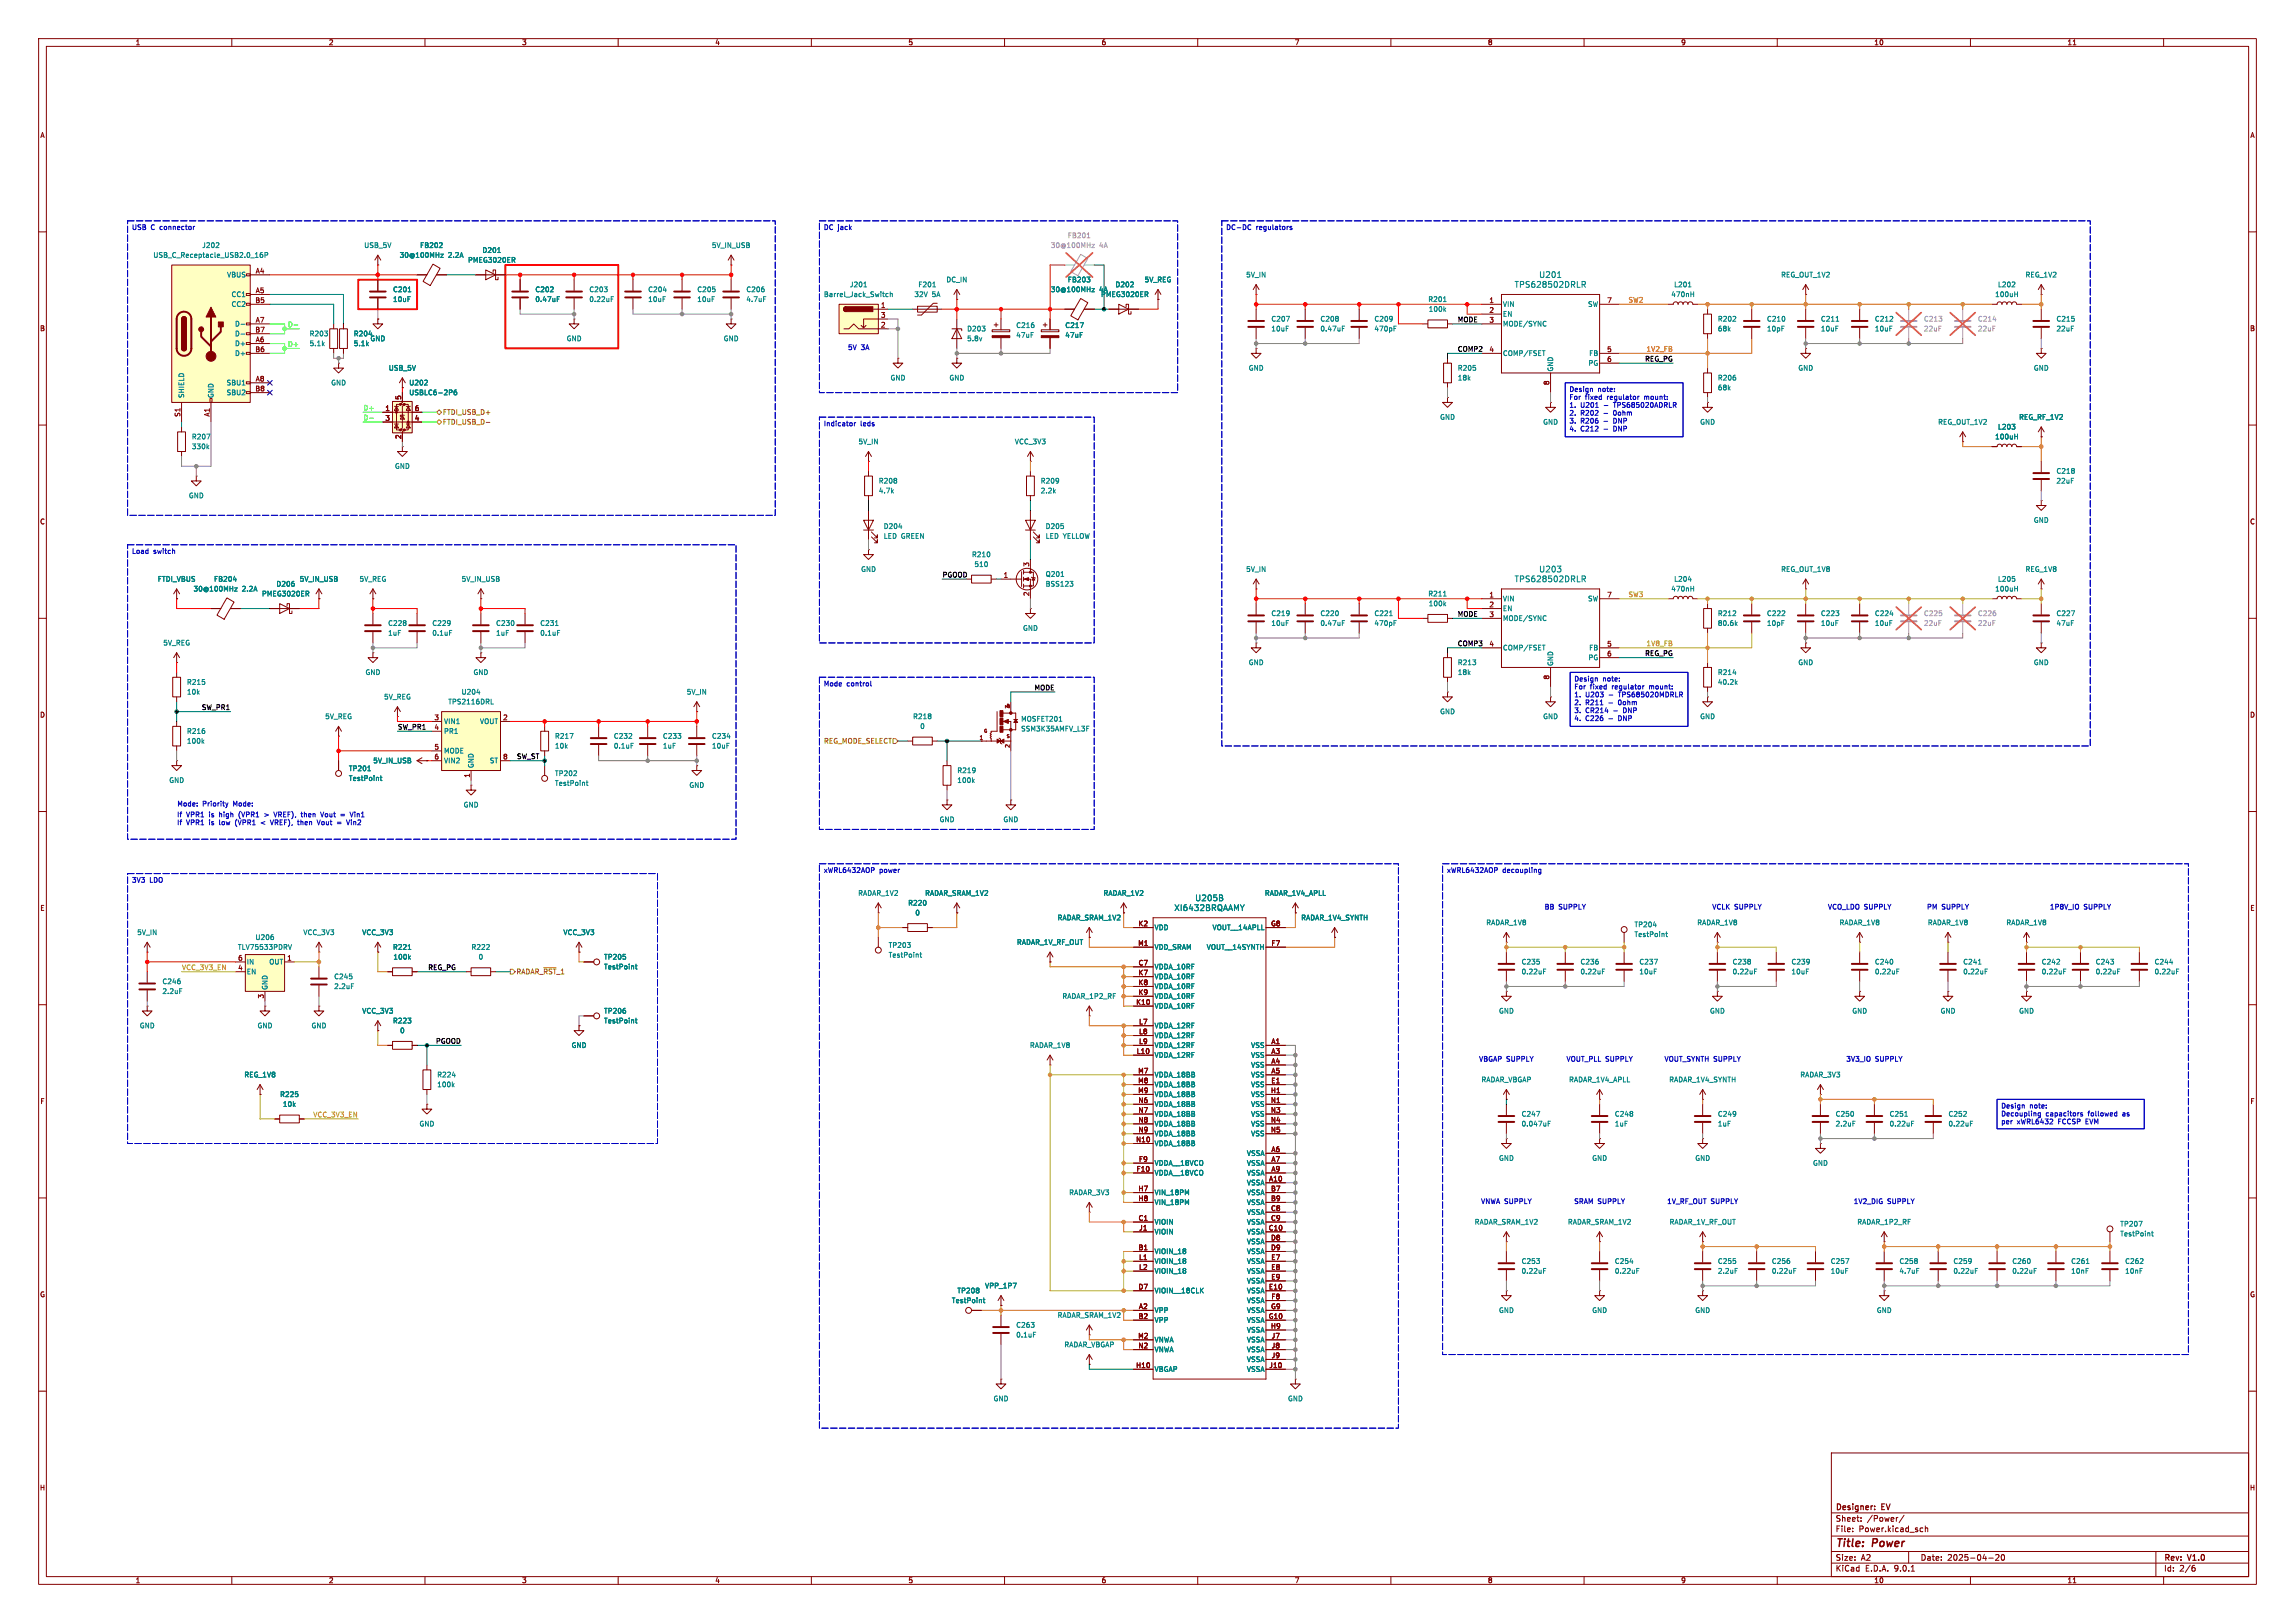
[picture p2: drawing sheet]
<svg xmlns="http://www.w3.org/2000/svg" width="594mm" height="420mm" viewBox="0 0 594 420" stroke-linecap="round" stroke-linejoin="round" font-family="sans-serif">
<defs><g id="words">
<g font-size="2.8" fill="#840000">
<text x="475" y="400.9">Title:</text>
<text x="484.7" y="400.9">Power</text>
</g>
<g font-size="2.1" fill="#008484">
<text x="391.9" y="74.7">TPS628502DRLR</text>
<text x="398.3" y="72.1">U201</text>
<text x="398.3" y="148.3">U203</text>
<text x="391.9" y="150.9">TPS628502DRLR</text>
<text x="309.2" y="233.4">U205B</text>
<text x="303.8" y="235.9">XI6432BRQAAMY</text>
</g>
<g font-size="2.1" fill="#840000">
<text x="475" y="394">Sheet:</text>
<text x="475" y="391.2">Designer:</text>
<text x="483.2" y="394">/Power/</text>
<text x="487.1" y="391.2">EV</text>
<text x="475" y="396.7">File:</text>
<text x="481.1" y="396.7">Power.kicad_sch</text>
<text x="475" y="406.9">KiCad</text>
<text x="475" y="404.1">Size:</text>
<text x="481.7" y="404.1">A2</text>
<text x="482.7" y="406.9">E.D.A.</text>
<text x="490.3" y="406.9">9.0.1</text>
<text x="497" y="404.1">Date:</text>
<text x="504" y="404.1">2025-04-20</text>
<text x="560" y="404.3">Rev:</text>
<text x="560" y="406.9">Id:</text>
<text x="564.1" y="406.9">2/6</text>
<text x="566.4" y="404.3">V1.0</text>
</g>
<g font-size="1.8" fill="#840000">
<text x="35" y="11.9">1</text>
<text x="85" y="11.9">2</text>
<text x="135" y="11.9">3</text>
<text x="185" y="11.9">4</text>
<text x="235" y="11.9">5</text>
<text x="285" y="11.9">6</text>
<text x="335" y="11.9">7</text>
<text x="385" y="11.9">8</text>
<text x="435" y="11.9">9</text>
<text x="485" y="11.9">10</text>
<text x="535" y="11.9">11</text>
<text x="10.3" y="35.9">A</text>
<text x="582.3" y="35.9">A</text>
<text x="66.1" y="70.9">A4</text>
<text x="66.1" y="75.9">A5</text>
<text x="66" y="78.5">B5</text>
<text x="66.1" y="83.6">A7</text>
<text x="227.9" y="79.8">1</text>
<text x="227.9" y="82.3">3</text>
<text x="385.4" y="81">2</text>
<text x="385.4" y="83.6">3</text>
<text x="385.4" y="78.5">1</text>
<text x="415.9" y="78.5">7</text>
<text x="10.3" y="85.9">B</text>
<text x="66" y="86.1">B7</text>
<text x="66.1" y="88.6">A6</text>
<text x="227.9" y="84.8">2</text>
<text x="582.3" y="85.9">B</text>
<text x="66" y="91.2">B6</text>
<text x="385.4" y="91.2">4</text>
<text x="415.9" y="91.2">5</text>
<text x="415.9" y="93.7">6</text>
<text x="66" y="101.3">B8</text>
<text x="66.1" y="98.8">A8</text>
<text x="401.1" y="99.8" transform="rotate(-90 401.1 99.8)">8</text>
<text x="46.7" y="108" transform="rotate(-90 46.7 108)">S1</text>
<text x="54.4" y="107.9" transform="rotate(-90 54.4 107.9)">A1</text>
<text x="99.6" y="106.4">1</text>
<text x="103.9" y="103.6" transform="rotate(-90 103.9 103.6)">5</text>
<text x="107.2" y="106.4">6</text>
<text x="99.6" y="109">3</text>
<text x="103.9" y="113.7" transform="rotate(-90 103.9 113.7)">2</text>
<text x="107.2" y="109">4</text>
<text x="10.3" y="135.9">C</text>
<text x="582.3" y="135.9">C</text>
<text x="259.6" y="149.6">1</text>
<text x="266.4" y="146.8" transform="rotate(-90 266.4 146.8)">3</text>
<text x="266.4" y="154.4" transform="rotate(-90 266.4 154.4)">2</text>
<text x="385.4" y="154.7">1</text>
<text x="415.9" y="154.7">7</text>
<text x="385.4" y="157.2">2</text>
<text x="385.4" y="159.8">3</text>
<text x="385.4" y="167.4">4</text>
<text x="415.9" y="167.4">5</text>
<text x="415.9" y="169.9">6</text>
<text x="401.1" y="176" transform="rotate(-90 401.1 176)">8</text>
<text x="10.3" y="185.9">D</text>
<text x="582.3" y="185.9">D</text>
<text x="112.3" y="186.4">3</text>
<text x="112.3" y="189">4</text>
<text x="130.1" y="186.4">2</text>
<text x="112.3" y="194.1">5</text>
<text x="112.3" y="196.6">6</text>
<text x="130.1" y="196.6">8</text>
<text x="121.7" y="201.4" transform="rotate(-90 121.7 201.4)">1</text>
<text x="10.3" y="235.9">E</text>
<text x="294.6" y="239.8">K2</text>
<text x="328.9" y="239.8">G8</text>
<text x="582.3" y="235.9">E</text>
<text x="294.5" y="244.9">M1</text>
<text x="328.9" y="244.9">F7</text>
<text x="61.5" y="248.7">6</text>
<text x="61.5" y="251.2">4</text>
<text x="74.2" y="248.7">1</text>
<text x="294.6" y="249.9">C7</text>
<text x="294.6" y="252.5">K7</text>
<text x="294.6" y="255">K8</text>
<text x="294.6" y="257.6">K9</text>
<text x="68.3" y="258.5" transform="rotate(-90 68.3 258.5)">3</text>
<text x="294" y="260.1">K10</text>
<text x="294.7" y="265.2">L7</text>
<text x="294.7" y="267.7">L8</text>
<text x="294.1" y="272.8">L10</text>
<text x="294.7" y="270.3">L9</text>
<text x="328.9" y="270.3">A1</text>
<text x="328.9" y="272.8">A3</text>
<text x="328.9" y="275.3">A4</text>
<text x="294.5" y="277.9">M7</text>
<text x="294.5" y="280.4">M8</text>
<text x="328.9" y="280.4">E1</text>
<text x="328.9" y="277.9">A5</text>
<text x="10.3" y="285.9">F</text>
<text x="294.5" y="283">M9</text>
<text x="294.5" y="285.5">N6</text>
<text x="328.8" y="283">H1</text>
<text x="328.8" y="285.5">N1</text>
<text x="582.3" y="285.9">F</text>
<text x="294.5" y="288">N7</text>
<text x="294.5" y="290.6">N8</text>
<text x="294.5" y="293.1">N9</text>
<text x="328.8" y="288">N3</text>
<text x="328.8" y="290.6">N4</text>
<text x="328.8" y="293.1">N5</text>
<text x="293.9" y="295.7">N10</text>
<text x="328.9" y="298.2">A6</text>
<text x="294.1" y="303.3">F10</text>
<text x="294.7" y="300.7">F9</text>
<text x="328.3" y="305.8">A10</text>
<text x="328.9" y="300.7">A7</text>
<text x="328.9" y="303.3">A9</text>
<text x="294.5" y="308.4">H7</text>
<text x="294.5" y="310.9">H8</text>
<text x="328.9" y="308.4">B7</text>
<text x="328.9" y="310.9">B9</text>
<text x="294.6" y="316">C1</text>
<text x="328.9" y="313.4">C8</text>
<text x="328.9" y="316">C9</text>
<text x="294.6" y="323.6">B1</text>
<text x="294.7" y="318.5">J1</text>
<text x="328.3" y="318.5">C10</text>
<text x="328.9" y="321.1">D8</text>
<text x="328.9" y="323.6">D9</text>
<text x="294.7" y="326.1">L1</text>
<text x="294.7" y="328.7">L2</text>
<text x="328.9" y="326.1">E7</text>
<text x="328.9" y="328.7">E8</text>
<text x="10.3" y="335.9">G</text>
<text x="294.6" y="333.8">D7</text>
<text x="328.3" y="333.8">E10</text>
<text x="328.9" y="331.2">E9</text>
<text x="582.3" y="335.9">G</text>
<text x="294.6" y="341.4">B2</text>
<text x="294.7" y="338.8">A2</text>
<text x="328.3" y="341.4">G10</text>
<text x="328.9" y="338.8">G9</text>
<text x="328.9" y="336.3">F8</text>
<text x="294.5" y="346.5">M2</text>
<text x="328.8" y="343.9">H9</text>
<text x="329" y="346.5">J7</text>
<text x="294.5" y="349">N2</text>
<text x="329" y="349">J8</text>
<text x="329" y="351.5">J9</text>
<text x="293.9" y="354.1">H10</text>
<text x="328.4" y="354.1">J10</text>
<text x="10.2" y="385.9">H</text>
<text x="582.2" y="385.9">H</text>
<text x="35" y="409.9">1</text>
<text x="85" y="409.9">2</text>
<text x="135" y="409.9">3</text>
<text x="185" y="409.9">4</text>
<text x="235" y="409.9">5</text>
<text x="285" y="409.9">6</text>
<text x="335" y="409.9">7</text>
<text x="385" y="409.9">8</text>
<text x="435" y="409.9">9</text>
<text x="485" y="409.9">10</text>
<text x="535" y="409.9">11</text>
</g>
<g font-size="1.8" fill="#0000c2">
<text x="34" y="60.1">USB</text>
<text x="39.3" y="60.1">C</text>
<text x="42" y="60.1">connector</text>
<text x="213" y="60.1">DC</text>
<text x="217.1" y="60.1">jack</text>
<text x="317.2" y="60.1">DC-DC</text>
<text x="325.3" y="60.1">regulators</text>
<text x="219.4" y="90.8">5V</text>
<text x="222.8" y="90.8">3A</text>
<text x="406.1" y="101.8">Design</text>
<text x="413.6" y="101.8">note:</text>
<text x="406.1" y="103.8">For</text>
<text x="406.1" y="105.8">1.</text>
<text x="406.1" y="107.9">2.</text>
<text x="409.1" y="105.8">U201</text>
<text x="409.1" y="107.9">R202</text>
<text x="410.3" y="103.8">fixed</text>
<text x="415.2" y="107.9">-</text>
<text x="415.2" y="105.8">-</text>
<text x="416.1" y="103.8">regulator</text>
<text x="417.9" y="107.9">0ohm</text>
<text x="418" y="105.8">TPS685020ADRLR</text>
<text x="425.9" y="103.8">mount:</text>
<text x="213" y="110.9">Indicator</text>
<text x="222.9" y="110.9">leds</text>
<text x="406.1" y="109.9">3.</text>
<text x="406.1" y="112">4.</text>
<text x="409.1" y="109.9">R206</text>
<text x="409.1" y="112">C212</text>
<text x="415.2" y="109.9">-</text>
<text x="415.2" y="112">-</text>
<text x="417.9" y="109.9">DNP</text>
<text x="417.9" y="112">DNP</text>
<text x="34" y="144">Load</text>
<text x="39.9" y="144">switch</text>
<text x="213" y="178.2">Mode</text>
<text x="219.4" y="178.2">control</text>
<text x="407.4" y="176.7">Design</text>
<text x="407.4" y="178.7">For</text>
<text x="411.6" y="178.7">fixed</text>
<text x="414.8" y="176.7">note:</text>
<text x="417.4" y="178.7">regulator</text>
<text x="427.2" y="178.7">mount:</text>
<text x="407.4" y="180.8">1.</text>
<text x="407.4" y="182.8">2.</text>
<text x="407.4" y="184.9">3.</text>
<text x="410.4" y="180.8">U203</text>
<text x="410.4" y="182.8">R211</text>
<text x="410.4" y="184.9">CR214</text>
<text x="416.4" y="182.8">-</text>
<text x="416.5" y="180.8">-</text>
<text x="417.7" y="184.9">-</text>
<text x="419.2" y="182.8">0ohm</text>
<text x="419.3" y="180.8">TPS685020MDRLR</text>
<text x="420.5" y="184.9">DNP</text>
<text x="407.4" y="186.9">4.</text>
<text x="410.4" y="186.9">C226</text>
<text x="416.4" y="186.9">-</text>
<text x="419.2" y="186.9">DNP</text>
<text x="45.7" y="209">Mode:</text>
<text x="52.6" y="209">Priority</text>
<text x="61" y="209">Mode:</text>
<text x="45.7" y="211.7">If</text>
<text x="45.7" y="213.7">If</text>
<text x="48.2" y="211.7">VPR1</text>
<text x="48.2" y="213.7">VPR1</text>
<text x="54.3" y="211.7">is</text>
<text x="54.3" y="213.7">is</text>
<text x="57.1" y="211.7">high</text>
<text x="57.1" y="213.7">low</text>
<text x="61.4" y="213.7">(VPR1</text>
<text x="62.3" y="211.7">(VPR1</text>
<text x="71.1" y="213.7">VREF),</text>
<text x="72" y="211.7">VREF),</text>
<text x="78.3" y="213.7">then</text>
<text x="79.2" y="211.7">then</text>
<text x="83.6" y="213.7">Vout</text>
<text x="84.5" y="211.7">Vout</text>
<text x="91.7" y="213.7">Vin2</text>
<text x="92.6" y="211.7">Vin1</text>
<text x="213" y="226.5">xWRL6432AOP</text>
<text x="227.8" y="226.5">power</text>
<text x="374.3" y="226.5">xWRL6432AOP</text>
<text x="389.1" y="226.5">decoupling</text>
<text x="34" y="229">3V3</text>
<text x="39" y="229">LDO</text>
<text x="399.5" y="235.7">BB</text>
<text x="403.5" y="235.7">SUPPLY</text>
<text x="442.9" y="235.7">VCLK</text>
<text x="449" y="235.7">SUPPLY</text>
<text x="472.9" y="235.7">VCO_LDO SUPPLY</text>
<text x="498.5" y="235.7">PM</text>
<text x="502.7" y="235.7">SUPPLY</text>
<text x="530.3" y="235.7">1P8V_IO</text>
<text x="539.5" y="235.7">SUPPLY</text>
<text x="382.6" y="275.1">VBGAP SUPPLY</text>
<text x="405.2" y="275.1">VOUT_PLL</text>
<text x="415.7" y="275.1">SUPPLY</text>
<text x="430.5" y="275.1">VOUT_SYNTH SUPPLY</text>
<text x="477.6" y="275.1">3V3_IO</text>
<text x="485.5" y="275.1">SUPPLY</text>
<text x="517.8" y="287.2">Design</text>
<text x="525.3" y="287.2">note:</text>
<text x="517.8" y="289.2">Decoupling</text>
<text x="517.8" y="291.3">per</text>
<text x="522.1" y="291.3">xWRL6432</text>
<text x="529.5" y="289.2">capacitors</text>
<text x="532.9" y="291.3">FCCSP</text>
<text x="540.2" y="291.3">EVM</text>
<text x="540.6" y="289.2">followed</text>
<text x="549.7" y="289.2">as</text>
<text x="383.1" y="311.9">VNWA SUPPLY</text>
<text x="407.2" y="311.9">SRAM</text>
<text x="413.7" y="311.9">SUPPLY</text>
<text x="431.2" y="311.9">1V_RF_OUT</text>
<text x="442.9" y="311.9">SUPPLY</text>
<text x="479.5" y="311.9">1V2_DIG</text>
<text x="488.6" y="311.9">SUPPLY</text>
</g>
<g font-size="1.8" fill="#008484">
<text x="52.2" y="64.4">J202</text>
<text x="94.2" y="64.4">USB_5V</text>
<text x="108.6" y="64.4">FB202</text>
<text x="124.8" y="65.6">D201</text>
<text x="184.1" y="64.4">5V_IN_USB</text>
<text x="39.6" y="66.9">USB_C_Receptacle_USB2.0_16P</text>
<text x="58.7" y="72">VBUS</text>
<text x="103.3" y="66.9">30@100MHz</text>
<text x="116" y="66.9">2.2A</text>
<text x="121" y="68.2">PMEG3020ER</text>
<text x="322.4" y="72">5V_IN</text>
<text x="460.9" y="72">REG_OUT_1V2</text>
<text x="524.1" y="72">REG_1V2</text>
<text x="59.8" y="77.1">CC1</text>
<text x="101.6" y="75.8">C201</text>
<text x="138.4" y="75.8">C202</text>
<text x="152.4" y="75.8">C203</text>
<text x="167.6" y="75.8">C204</text>
<text x="180.3" y="75.8">C205</text>
<text x="193" y="75.8">C206</text>
<text x="213.1" y="77.1">Barrel_Jack_Switch</text>
<text x="219.9" y="74.5">J201</text>
<text x="236.5" y="77.1">32V</text>
<text x="237.6" y="74.5">F201</text>
<text x="241.2" y="77.1">5A</text>
<text x="244.8" y="73.3">DC_IN</text>
<text x="271.9" y="75.8">30@100MHz</text>
<text x="276.3" y="73.3">FB203</text>
<text x="284.5" y="75.8">4A</text>
<text x="284.8" y="77.1">PMEG3020ER</text>
<text x="288.6" y="74.5">D202</text>
<text x="296.1" y="73.3">5V_REG</text>
<text x="432.5" y="77.1">470nH</text>
<text x="433.2" y="74.5">L201</text>
<text x="516.3" y="77.1">100uH</text>
<text x="517" y="74.5">L202</text>
<text x="59.8" y="79.6">CC2</text>
<text x="101.6" y="78.3">10uF</text>
<text x="138.4" y="78.3">0.47uF</text>
<text x="152.4" y="78.3">0.22uF</text>
<text x="167.6" y="78.3">10uF</text>
<text x="180.3" y="78.3">10uF</text>
<text x="193" y="78.3">4.7uF</text>
<text x="328.9" y="83.4">C207</text>
<text x="341.6" y="83.4">C208</text>
<text x="355.6" y="83.4">C209</text>
<text x="369.6" y="78.3">R201</text>
<text x="369.7" y="80.9">100k</text>
<text x="388.9" y="82.1">EN</text>
<text x="388.9" y="79.6">VIN</text>
<text x="410.9" y="79.6">SW</text>
<text x="444.5" y="83.4">R202</text>
<text x="457.2" y="83.4">C210</text>
<text x="471.2" y="83.4">C211</text>
<text x="485.1" y="83.4">C212</text>
<text x="532.1" y="83.4">C215</text>
<text x="60.7" y="84.7">D-</text>
<text x="60.7" y="87.2">D-</text>
<text x="60.7" y="89.8">D+</text>
<text x="80" y="87.2">R203</text>
<text x="80" y="89.8">5.1k</text>
<text x="91.4" y="87.2">R204</text>
<text x="91.4" y="89.8">5.1k</text>
<text x="95.8" y="88.5">GND</text>
<text x="146.6" y="88.5">GND</text>
<text x="187.2" y="88.5">GND</text>
<text x="250.2" y="86">D203</text>
<text x="250.2" y="88.5">5.8v</text>
<text x="262.9" y="85.1">C216</text>
<text x="262.9" y="87.6">47uF</text>
<text x="275.6" y="85.1">C217</text>
<text x="275.6" y="87.6">47uF</text>
<text x="328.9" y="86">10uF</text>
<text x="341.6" y="86">0.47uF</text>
<text x="355.6" y="86">470pF</text>
<text x="388.9" y="84.7">MODE/SYNC</text>
<text x="444.5" y="86">68k</text>
<text x="457.2" y="86">10pF</text>
<text x="471.2" y="86">10uF</text>
<text x="485.1" y="86">10uF</text>
<text x="532.1" y="86">22uF</text>
<text x="60.7" y="92.3">D+</text>
<text x="388.9" y="92.3">COMP/FSET</text>
<text x="411" y="94.8">PG</text>
<text x="411.2" y="92.3">FB</text>
<text x="58.5" y="99.9">SBU1</text>
<text x="85.6" y="99.9">GND</text>
<text x="100.5" y="96.1">USB_5V</text>
<text x="105.8" y="99.9">U202</text>
<text x="230.4" y="98.7">GND</text>
<text x="245.6" y="98.7">GND</text>
<text x="323.1" y="96.1">GND</text>
<text x="377.2" y="96.1">R205</text>
<text x="377.2" y="98.7">18k</text>
<text x="402.2" y="96.3" transform="rotate(-90 402.2 96.3)">GND</text>
<text x="444.5" y="98.7">R206</text>
<text x="444.5" y="101.2">68k</text>
<text x="465.3" y="96.1">GND</text>
<text x="526.3" y="96.1">GND</text>
<text x="47.9" y="103.1" transform="rotate(-90 47.9 103.1)">SHIELD</text>
<text x="55.5" y="103.1" transform="rotate(-90 55.5 103.1)">GND</text>
<text x="58.5" y="102.5">SBU2</text>
<text x="105.8" y="102.5">USBLC6-2P6</text>
<text x="49.5" y="113.9">R207</text>
<text x="372.6" y="108.8">GND</text>
<text x="399.3" y="110.1">GND</text>
<text x="439.9" y="110.1">GND</text>
<text x="501.5" y="110.1">REG_OUT_1V2</text>
<text x="516.3" y="113.9">100uH</text>
<text x="517" y="111.4">L203</text>
<text x="522.5" y="108.8">REG_RF_1V2</text>
<text x="49.5" y="116.4">330k</text>
<text x="222.1" y="115.2">5V_IN</text>
<text x="262.5" y="115.2">VCC_3V3</text>
<text x="102.1" y="121.5">GND</text>
<text x="227.3" y="125.3">R208</text>
<text x="269.2" y="125.3">R209</text>
<text x="532.1" y="122.8">C218</text>
<text x="532.1" y="125.3">22uF</text>
<text x="48.8" y="129.1">GND</text>
<text x="227.3" y="127.9">4.7k</text>
<text x="269.2" y="127.9">2.2k</text>
<text x="228.6" y="137.1">D204</text>
<text x="270.5" y="137.1">D205</text>
<text x="526.3" y="135.5">GND</text>
<text x="228.6" y="139.6">LED GREEN</text>
<text x="270.5" y="139.6">LED YELLOW</text>
<text x="222.8" y="148.2">GND</text>
<text x="251.4" y="144.4">R210</text>
<text x="252.1" y="146.9">510</text>
<text x="270.5" y="149.5">Q201</text>
<text x="322.4" y="148.2">5V_IN</text>
<text x="460.9" y="148.2">REG_OUT_1V8</text>
<text x="524.1" y="148.2">REG_1V8</text>
<text x="40.7" y="150.7">FTDI_VBUS</text>
<text x="50" y="153.3">30@100MHz</text>
<text x="55.3" y="150.7">FB204</text>
<text x="62.6" y="153.3">2.2A</text>
<text x="67.7" y="154.5">PMEG3020ER</text>
<text x="71.4" y="152">D206</text>
<text x="77.5" y="150.7">5V_IN_USB</text>
<text x="92.9" y="150.7">5V_REG</text>
<text x="119.4" y="150.7">5V_IN_USB</text>
<text x="270.5" y="152">BSS123</text>
<text x="369.6" y="154.5">R211</text>
<text x="388.9" y="155.8">VIN</text>
<text x="410.9" y="155.8">SW</text>
<text x="432.5" y="153.3">470nH</text>
<text x="433.2" y="150.7">L204</text>
<text x="516.3" y="153.3">100uH</text>
<text x="517" y="150.7">L205</text>
<text x="328.9" y="159.6">C219</text>
<text x="341.6" y="159.6">C220</text>
<text x="355.6" y="159.6">C221</text>
<text x="369.7" y="157.1">100k</text>
<text x="388.9" y="158.3">EN</text>
<text x="388.9" y="160.9">MODE/SYNC</text>
<text x="444.5" y="159.6">R212</text>
<text x="457.2" y="159.6">C222</text>
<text x="471.2" y="159.6">C223</text>
<text x="485.1" y="159.6">C224</text>
<text x="532.1" y="159.6">C227</text>
<text x="42.1" y="167.2">5V_REG</text>
<text x="100.3" y="162.2">C228</text>
<text x="100.3" y="164.7">1uF</text>
<text x="111.8" y="162.2">C229</text>
<text x="111.8" y="164.7">0.1uF</text>
<text x="128.3" y="162.2">C230</text>
<text x="128.3" y="164.7">1uF</text>
<text x="139.7" y="162.2">C231</text>
<text x="139.7" y="164.7">0.1uF</text>
<text x="264.7" y="163.4">GND</text>
<text x="328.9" y="162.2">10uF</text>
<text x="341.6" y="162.2">0.47uF</text>
<text x="355.6" y="162.2">470pF</text>
<text x="444.5" y="162.2">80.6k</text>
<text x="457.2" y="162.2">10pF</text>
<text x="471.2" y="162.2">10uF</text>
<text x="485.1" y="162.2">10uF</text>
<text x="532.1" y="162.2">47uF</text>
<text x="323.1" y="172.3">GND</text>
<text x="377.2" y="172.3">R213</text>
<text x="388.9" y="168.5">COMP/FSET</text>
<text x="402.2" y="172.5" transform="rotate(-90 402.2 172.5)">GND</text>
<text x="411" y="171">PG</text>
<text x="411.2" y="168.5">FB</text>
<text x="465.3" y="172.3">GND</text>
<text x="526.3" y="172.3">GND</text>
<text x="48.3" y="177.4">R215</text>
<text x="48.3" y="179.9">10k</text>
<text x="94.5" y="174.9">GND</text>
<text x="119.3" y="179.9">U204</text>
<text x="122.4" y="174.9">GND</text>
<text x="177.6" y="179.9">5V_IN</text>
<text x="377.2" y="174.9">18k</text>
<text x="444.5" y="174.9">R214</text>
<text x="444.5" y="177.4">40.2k</text>
<text x="99.3" y="181.2">5V_REG</text>
<text x="115.9" y="182.5">TPS2116DRL</text>
<text x="372.6" y="185">GND</text>
<text x="48.3" y="190.1">R216</text>
<text x="84.1" y="186.3">5V_REG</text>
<text x="114.8" y="187.6">VIN1</text>
<text x="114.8" y="190.1">PR1</text>
<text x="124.1" y="187.6">VOUT</text>
<text x="143.5" y="191.4">R217</text>
<text x="158.8" y="191.4">C232</text>
<text x="171.5" y="191.4">C233</text>
<text x="184.2" y="191.4">C234</text>
<text x="236.2" y="186.3">R218</text>
<text x="238.1" y="188.8">0</text>
<text x="264.2" y="186.9">MOSFET201</text>
<text x="264.2" y="189.5">SSM3K35AMFV_L3F</text>
<text x="399.3" y="186.3">GND</text>
<text x="439.9" y="186.3">GND</text>
<text x="48.3" y="192.6">100k</text>
<text x="96.5" y="197.7">5V_IN_USB</text>
<text x="114.8" y="195.2">MODE</text>
<text x="114.8" y="197.7">VIN2</text>
<text x="126.7" y="197.7">ST</text>
<text x="143.5" y="193.9">10k</text>
<text x="158.8" y="193.9">0.1uF</text>
<text x="171.5" y="193.9">1uF</text>
<text x="184.2" y="193.9">10uF</text>
<text x="43.7" y="202.8">GND</text>
<text x="90.2" y="199.7">TP201</text>
<text x="90.2" y="202.3">TestPoint</text>
<text x="122.8" y="198.9" transform="rotate(-90 122.8 198.9)">GND</text>
<text x="143.5" y="201">TP202</text>
<text x="143.5" y="203.6">TestPoint</text>
<text x="247.7" y="200.3">R219</text>
<text x="247.7" y="202.8">100k</text>
<text x="119.9" y="209.1">GND</text>
<text x="178.3" y="204.1">GND</text>
<text x="243.1" y="213">GND</text>
<text x="259.6" y="213">GND</text>
<text x="222" y="232">RADAR_1V2</text>
<text x="239.3" y="232">RADAR_SRAM_1V2</text>
<text x="285.5" y="232">RADAR_1V2</text>
<text x="327.3" y="232">RADAR_1V4_APLL</text>
<text x="234.9" y="234.5">R220</text>
<text x="236.8" y="237.1">0</text>
<text x="273.6" y="238.4">RADAR_SRAM_1V2</text>
<text x="336.7" y="238.4">RADAR_1V4_SYNTH</text>
<text x="384.6" y="239.6">RADAR_1V8</text>
<text x="439.2" y="239.6">RADAR_1V8</text>
<text x="476" y="239.6">RADAR_1V8</text>
<text x="498.9" y="239.6">RADAR_1V8</text>
<text x="519.2" y="239.6">RADAR_1V8</text>
<text x="35.4" y="242.2">5V_IN</text>
<text x="61.5" y="246">TLV75533PDRV</text>
<text x="66" y="243.4">U206</text>
<text x="78.4" y="242.2">VCC_3V3</text>
<text x="93.6" y="242.2">VCC_3V3</text>
<text x="101.6" y="246">R221</text>
<text x="121.9" y="246">R222</text>
<text x="145.7" y="242.2">VCC_3V3</text>
<text x="229.9" y="245.5">TP203</text>
<text x="263.1" y="244.7">RADAR_1V_RF_OUT</text>
<text x="298.7" y="240.9">VDD</text>
<text x="298.7" y="246">VDD_SRAM</text>
<text x="312.2" y="246">VOUT__14SYNTH</text>
<text x="313.7" y="240.9">VOUT__14APLL</text>
<text x="422.9" y="240.1">TP204</text>
<text x="422.9" y="242.7">TestPoint</text>
<text x="63.8" y="249.8">IN</text>
<text x="69.6" y="249.8">OUT</text>
<text x="101.7" y="248.5">100k</text>
<text x="123.8" y="248.5">0</text>
<text x="156.2" y="248.5">TP205</text>
<text x="156.2" y="251.1">TestPoint</text>
<text x="229.9" y="248">TestPoint</text>
<text x="298.7" y="251.1">VDDA_10RF</text>
<text x="393.7" y="249.8">C235</text>
<text x="408.9" y="249.8">C236</text>
<text x="424.2" y="249.8">C237</text>
<text x="448.3" y="249.8">C238</text>
<text x="463.6" y="249.8">C239</text>
<text x="485.1" y="249.8">C240</text>
<text x="508" y="249.8">C241</text>
<text x="528.3" y="249.8">C242</text>
<text x="542.3" y="249.8">C243</text>
<text x="557.5" y="249.8">C244</text>
<text x="41.9" y="254.9">C246</text>
<text x="41.9" y="257.4">2.2uF</text>
<text x="63.8" y="252.3">EN</text>
<text x="69.4" y="256.3" transform="rotate(-90 69.4 256.3)">GND</text>
<text x="86.4" y="253.6">C245</text>
<text x="86.4" y="256.1">2.2uF</text>
<text x="298.7" y="253.6">VDDA_10RF</text>
<text x="298.7" y="256.1">VDDA_10RF</text>
<text x="393.7" y="252.3">0.22uF</text>
<text x="408.9" y="252.3">0.22uF</text>
<text x="424.2" y="252.3">10uF</text>
<text x="448.3" y="252.3">0.22uF</text>
<text x="463.6" y="252.3">10uF</text>
<text x="485.1" y="252.3">0.22uF</text>
<text x="508" y="252.3">0.22uF</text>
<text x="528.3" y="252.3">0.22uF</text>
<text x="542.3" y="252.3">0.22uF</text>
<text x="557.5" y="252.3">0.22uF</text>
<text x="93.6" y="262.5">VCC_3V3</text>
<text x="156.2" y="262.5">TP206</text>
<text x="274.9" y="258.7">RADAR_1P2_RF</text>
<text x="298.7" y="258.7">VDDA_10RF</text>
<text x="298.7" y="261.2">VDDA_10RF</text>
<text x="387.9" y="262.5">GND</text>
<text x="442.5" y="262.5">GND</text>
<text x="479.3" y="262.5">GND</text>
<text x="502.2" y="262.5">GND</text>
<text x="522.5" y="262.5">GND</text>
<text x="36.1" y="266.3">GND</text>
<text x="66.5" y="266.3">GND</text>
<text x="80.5" y="266.3">GND</text>
<text x="101.6" y="265">R223</text>
<text x="103.4" y="267.6">0</text>
<text x="156.2" y="265">TestPoint</text>
<text x="298.7" y="266.3">VDDA_12RF</text>
<text x="298.7" y="268.8">VDDA_12RF</text>
<text x="147.8" y="271.4">GND</text>
<text x="266.4" y="271.4">RADAR_1V8</text>
<text x="298.7" y="271.4">VDDA_12RF</text>
<text x="298.7" y="273.9">VDDA_12RF</text>
<text x="323.7" y="271.4">VSS</text>
<text x="323.7" y="273.9">VSS</text>
<text x="63.1" y="279">REG_1V8</text>
<text x="113" y="279">R224</text>
<text x="113" y="281.5">100k</text>
<text x="298.7" y="279">VDDA_18BB</text>
<text x="298.7" y="281.5">VDDA_18BB</text>
<text x="323.7" y="276.5">VSS</text>
<text x="323.7" y="279">VSS</text>
<text x="323.7" y="281.5">VSS</text>
<text x="383.3" y="280.3">RADAR_VBGAP</text>
<text x="406" y="280.3">RADAR_1V4_APLL</text>
<text x="431.9" y="280.3">RADAR_1V4_SYNTH</text>
<text x="465.8" y="279">RADAR_3V3</text>
<text x="72.4" y="284.1">R225</text>
<text x="73.1" y="286.6">10k</text>
<text x="298.7" y="284.1">VDDA_18BB</text>
<text x="298.7" y="286.6">VDDA_18BB</text>
<text x="323.7" y="284.1">VSS</text>
<text x="323.7" y="286.6">VSS</text>
<text x="108.5" y="291.7">GND</text>
<text x="298.7" y="289.2">VDDA_18BB</text>
<text x="298.7" y="291.7">VDDA_18BB</text>
<text x="323.7" y="289.2">VSS</text>
<text x="323.7" y="291.7">VSS</text>
<text x="393.7" y="289.2">C247</text>
<text x="393.7" y="291.7">0.047uF</text>
<text x="417.8" y="289.2">C248</text>
<text x="417.8" y="291.7">1uF</text>
<text x="444.5" y="289.2">C249</text>
<text x="444.5" y="291.7">1uF</text>
<text x="475" y="289.2">C250</text>
<text x="475" y="291.7">2.2uF</text>
<text x="489" y="289.2">C251</text>
<text x="489" y="291.7">0.22uF</text>
<text x="504.2" y="289.2">C252</text>
<text x="504.2" y="291.7">0.22uF</text>
<text x="298.7" y="294.2">VDDA_18BB</text>
<text x="298.7" y="296.8">VDDA_18BB</text>
<text x="322.6" y="299.3">VSSA</text>
<text x="323.7" y="294.2">VSS</text>
<text x="298.7" y="301.9">VDDA__18VCO</text>
<text x="298.7" y="304.4">VDDA__18VCO</text>
<text x="322.6" y="301.9">VSSA</text>
<text x="322.6" y="304.4">VSSA</text>
<text x="387.9" y="300.6">GND</text>
<text x="412" y="300.6">GND</text>
<text x="438.7" y="300.6">GND</text>
<text x="469.1" y="301.9">GND</text>
<text x="276.6" y="309.5">RADAR_3V3</text>
<text x="298.7" y="309.5">VIN_18PM</text>
<text x="322.6" y="306.9">VSSA</text>
<text x="322.6" y="309.5">VSSA</text>
<text x="298.7" y="312">VIN_18PM</text>
<text x="298.7" y="317.1">VIOIN</text>
<text x="322.6" y="312">VSSA</text>
<text x="322.6" y="314.6">VSSA</text>
<text x="322.6" y="317.1">VSSA</text>
<text x="381.6" y="317.1">RADAR_SRAM_1V2</text>
<text x="405.7" y="317.1">RADAR_SRAM_1V2</text>
<text x="432" y="317.1">RADAR_1V_RF_OUT</text>
<text x="480.6" y="317.1">RADAR_1P2_RF</text>
<text x="548.6" y="317.6">TP207</text>
<text x="298.7" y="319.6">VIOIN</text>
<text x="322.6" y="319.6">VSSA</text>
<text x="322.6" y="322.2">VSSA</text>
<text x="548.6" y="320.1">TestPoint</text>
<text x="298.7" y="324.7">VIOIN_18</text>
<text x="298.7" y="327.3">VIOIN_18</text>
<text x="298.7" y="329.8">VIOIN_18</text>
<text x="322.6" y="324.7">VSSA</text>
<text x="322.6" y="327.3">VSSA</text>
<text x="322.6" y="329.8">VSSA</text>
<text x="393.7" y="327.3">C253</text>
<text x="393.7" y="329.8">0.22uF</text>
<text x="417.8" y="327.3">C254</text>
<text x="417.8" y="329.8">0.22uF</text>
<text x="444.5" y="327.3">C255</text>
<text x="444.5" y="329.8">2.2uF</text>
<text x="458.5" y="327.3">C256</text>
<text x="458.5" y="329.8">0.22uF</text>
<text x="473.7" y="327.3">C257</text>
<text x="473.7" y="329.8">10uF</text>
<text x="491.5" y="327.3">C258</text>
<text x="491.5" y="329.8">4.7uF</text>
<text x="505.5" y="327.3">C259</text>
<text x="505.5" y="329.8">0.22uF</text>
<text x="520.7" y="327.3">C260</text>
<text x="520.7" y="329.8">0.22uF</text>
<text x="535.9" y="327.3">C261</text>
<text x="535.9" y="329.8">10nF</text>
<text x="549.9" y="327.3">C262</text>
<text x="549.9" y="329.8">10nF</text>
<text x="247.7" y="334.9">TP208</text>
<text x="254.8" y="333.6">VPP_1P7</text>
<text x="298.7" y="334.9">VIOIN__18CLK</text>
<text x="322.6" y="332.3">VSSA</text>
<text x="322.6" y="334.9">VSSA</text>
<text x="246.2" y="337.4">TestPoint</text>
<text x="273.6" y="341.2">RADAR_SRAM_1V2</text>
<text x="298.7" y="340">VPP</text>
<text x="322.6" y="337.4">VSSA</text>
<text x="322.6" y="340">VSSA</text>
<text x="387.9" y="340">GND</text>
<text x="412" y="340">GND</text>
<text x="438.7" y="340">GND</text>
<text x="485.6" y="340">GND</text>
<text x="262.9" y="343.8">C263</text>
<text x="262.9" y="346.3">0.1uF</text>
<text x="298.7" y="342.5">VPP</text>
<text x="298.7" y="347.6">VNWA</text>
<text x="322.6" y="342.5">VSSA</text>
<text x="322.6" y="345">VSSA</text>
<text x="322.6" y="347.6">VSSA</text>
<text x="275.4" y="348.8">RADAR_VBGAP</text>
<text x="298.7" y="350.1">VNWA</text>
<text x="322.6" y="350.1">VSSA</text>
<text x="322.6" y="352.7">VSSA</text>
<text x="298.7" y="355.2">VBGAP</text>
<text x="322.6" y="355.2">VSSA</text>
<text x="257" y="362.8">GND</text>
<text x="333.2" y="362.8">GND</text>
</g>
<g font-size="1.8" fill="#a1a1a1">
<text x="271.9" y="64.4">30@100MHz</text>
<text x="276.3" y="61.8">FB201</text>
<text x="284.5" y="64.4">4A</text>
<text x="497.8" y="83.4">C213</text>
<text x="511.8" y="83.4">C214</text>
<text x="497.8" y="86">22uF</text>
<text x="511.8" y="86">22uF</text>
<text x="497.8" y="159.6">C225</text>
<text x="511.8" y="159.6">C226</text>
<text x="497.8" y="162.2">22uF</text>
<text x="511.8" y="162.2">22uF</text>
</g>
<g font-size="1.8">
<text x="377.2" y="83.5">MODE</text>
<text x="377.2" y="91.1">COMP2</text>
<text x="425.7" y="93.6">REG_PG</text>
<text x="243.8" y="149.5">PGOOD</text>
<text x="377.2" y="159.7">MODE</text>
<text x="377.2" y="167.3">COMP3</text>
<text x="425.7" y="169.8">REG_PG</text>
<text x="267.6" y="178.7">MODE</text>
<text x="52.1" y="183.8">SW_PR1</text>
<text x="102.9" y="188.9">SW_PR1</text>
<text x="133.7" y="196.5">SW_ST</text>
<text x="110.7" y="251.1">REG_PG</text>
<text x="112.7" y="270.2">PGOOD</text>
</g>
<g font-size="1.8" fill="#c60">
<text x="421.4" y="78.4">SW2</text>
<text x="426" y="91.1">1V2_FB</text>
</g>
<g font-size="1.8" fill="#0f0">
<text x="74.4" y="89.8">D+</text>
<text x="74.4" y="84.7">D-</text>
<text x="94" y="106.3">D+</text>
<text x="94" y="108.9">D-</text>
</g>
<g font-size="1.8" fill="#848400">
<text x="114.5" y="107.5">FTDI_USB_D+</text>
<text x="114.5" y="110.1">FTDI_USB_D-</text>
<text x="213.1" y="192.6">REG_MODE_SELECT</text>
<text x="133.5" y="252.3">RADAR_~{RST}_1</text>
</g>
<g font-size="1.8" fill="#c2c200">
<text x="421.4" y="154.6">SW3</text>
<text x="426" y="167.3">1V8_FB</text>
<text x="47" y="251.1">VCC_3V3_EN</text>
<text x="81" y="289.2">VCC_3V3_EN</text>
</g>
<g font-size="1.4" fill="#840000">
<text x="253.4" y="191.5">1</text>
<text x="261.4" y="193.7" transform="rotate(-90 261.4 193.7)">2</text>
</g>
<g font-size="1.1" fill="#840000">
<text x="260.4" y="183.3">D</text>
<text x="254.6" y="189.8">G</text>
<text x="260.4" y="191.2">S</text>
</g>
</g></defs>
<g fill="none" stroke="#840000" stroke-width=".26">
<path d="M10 10h574v400h-574zM12 12h570v396h-570zM60 10v2M110 10v2M160 10v2M210 10v2M260 10v2M310 10v2M360 10v2M410 10v2M460 10v2M510 10v2"/>
<path d="M536.6 11.6h.7M560 10v2M10 60h2M582 60h2M528.3 90.2v1.2h1.3l-1.3 1.3-1.3-1.3h1.3M528.3 90.2h.1M10 110h2M508 114.3h.1M508 111.8l-.8 1.2M508 111.8l.8 1.2M508 111.8v2.5M515.6 115.6h1.3l.2-.5 .4-.2 .5 .2 .2 .5 .1-.5 .5-.2 .4 .2 .2 .5 .2-.5 .5-.2 .4 .2 .2 .5 .2-.5 .4-.2 .5 .2 .2 .5h1.2"/>
<path d="M582 110h2M265.7 123.2h2v5.1h-2zM266.7 121.9v1.3M266.7 128.3v1.2M259.1 149.9h5.3M264.4 148v3.8M264.9 148.1h2.6v3.5h-2.6M264.9 149.9h1.8v5M264.9 147.6v1M264.9 149.4v1M264.9 151.1v1M266.7 144.8v3.3"/>
<path d="M267 149.4l1 .2M267.5 149.5l.3 .6h-.7zM467.4 152.4h.1M467.4 149.9l-.8 1.2M467.4 149.9l.7 1.2M467.4 149.9v2.5M515.6 154.9h1.3l.2-.4 .4-.2 .5 .2 .2 .4 .1-.4 .5-.2 .4 .2 .2 .4 .2-.4 .5-.2 .4 .2 .2 .4 .2-.4 .4-.2 .5 .2 .2 .4h1.2M10 160h2M467.4 166.4v1.2h1.2l-1.2 1.3-1.3-1.3h1.3M467.4 166.4h.1M582 160h2M140 189.2h2v5.1h-2z"/>
<path d="M141 188v1.2M141 194.3v1.3M154.9 188v2.8M154.9 192.8v2.8M167.6 188v2.8M167.6 192.8v2.8M10 210h2M582 210h2M38.1 246.4h.1M38.1 243.8l-.8 1.3M38.1 243.8l.8 1.3M38.1 243.8v2.6"/>
<path d="M38.1 251.5v2.8M38.1 256.3v2.8M82.5 246.4h.1M82.5 243.8l-.7 1.3M82.5 243.8l.8 1.3M82.5 243.8v2.6M420.4 241.3v2.5M420.4 246.4v2.8M420.4 251.2v2.8M459.7 246.4v2.8M459.7 251.2v2.8M481.3 243.8h.1"/>
<path d="M481.3 241.3v2.5M481.3 246.4v2.8M481.3 251.2v2.8M481.3 241.3l-.7 1.3M481.3 241.3l.8 1.3M10 260h2M582 260h2M389.9 294.6v1.3h1.3l-1.3 1.3-1.3-1.3h1.3M389.9 294.6h.1M471.2 283.2h.1M471.2 280.7v2.5M471.2 285.8v2.7"/>
<path d="M471.2 290.6v2.8M471.2 280.7l-.8 1.2M471.2 280.7l.7 1.2M10 310h2M546.1 318.8v2.5M582 310h2M546.1 323.9v2.7M546.1 328.7v2.8M10 360h2M474 376h108v32h-108zM582 360h2M474 397.5h108"/>
<path d="M474 391.5h108M479.5 396.2v.2M479.5 395.4v.2M481.7 393.5v.2M481.7 392.7v.2M491.2 392.7h-.2M492.8 392.1l-1.3 1.9M497.2 395.4h.5M497.7 396.3l-.5 .1M498.3 395.5l.6-.1 .1 1M498.3 394.9v1.5M60 408v2"/>
<path d="M110 408v2M160 408v2M210 408v2M260 408v2M310 408v2M360 408v2M410 408v2M460 408v2M474 404.5h108M474 401.5h108M494 401.5v3M494.7 406.6h.8"/>
<path d="M510 408v2M514.7 403.2h1.2M516.5 402.4l.6-.1 .3 .4-.9 1.1h.9M518.1 402.4l.2-.1a.8 .8 0 0 1 .5 .7 .8 .8 0 0 1-.5 .8l-.3-.6zM536.6 409.6h.7M558 401.5v6.5M560 408v2M567.6 405.6l.6 .3-.1 .5-.5 .2M568 405.1h-.4"/>
<circle cx="265.8" cy="149.9" r="2.79"/>
<circle cx="420.4" cy="240.5" r=".76"/>
<circle cx="546.1" cy="318" r=".76"/>
</g>
<path d="M485.2 390.5v.2M485.2 389.7v.2" fill="none" stroke="#840000" stroke-width=".3"/>
<g fill="#840000" stroke="#840000" stroke-width=".26">
<path d="M265.2 149.9l1-.4v.7z"/>
<circle cx="266.7" cy="148.1" r=".25"/>
<circle cx="266.7" cy="151.6" r=".25"/>
</g>
<g fill="none" stroke="#008484" stroke-width=".26">
<path d="M520.7 109.8h.8l-.4 .5M521.5 112.9h.7M521.5 110.4v.5M522.2 112.3v1.3M274.6 149.2h.7M276.9 150.4h.8l-.4 .5M277.5 150.9l.2 .3-.2 .5M521.5 152.3h.7M521.5 149.8v.5M522.2 151.7v1.3M147.5 189.8h.8l-.5 1.3M163.3 192.3h.6"/>
<path d="M427.9 239.4h.8M46.5 255.8h.6M428.2 248.2h.8l-.5 1.3M431.1 241.5h.5M431.3 241.1v1.1l.3 .2M490.9 251.4h.5M490.9 250.8h.6M479.6 290.1h.6M553.6 316h.8l-.5 1.3M556.9 319h.4M557 318.6v1.1l.3 .2"/>
</g>
<path d="M492 159.3h4.1M492 160.8h4.1" fill="none" stroke="#a1a1a1" stroke-width=".51"/>
<path d="M494 156.2v2.8M494 161v2.8" fill="none" stroke="#a1a1a1" stroke-width=".26"/>
<path d="M490.8 157.1l6.5 5.8M497.3 157.1l-6.5 5.8" fill="none" stroke="#e65255" stroke-width=".46"/>
<g fill="none" stroke="#840000" stroke-width=".51">
<path d="M152.9 191h4.1M152.9 192.5h4.1M165.6 191h4.1M165.6 192.5h4.1M36.1 254.5h4M36.1 256h4M418.3 249.4h4.1M418.3 251h4.1M457.7 249.4h4.1M457.7 251h4.1M479.3 249.4h4.1M479.3 251h4.1"/>
<path d="M469.1 288.8h4.1M469.1 290.3h4.1M544.1 326.9h4M544.1 328.4h4"/>
</g>
<path d="M63.5 247h10.2v9.5h-10.2z" fill="#ffffc2"/>
<g fill="none" stroke="#840000" stroke-width=".26">
<path d="M383.5 78.7h5.1M388.6 76.2h25.4v20.3h-25.4zM414 78.7h5.1M515.6 78.7h1.3l.2-.4 .4-.2 .5 .2 .2 .4 .1-.4 .5-.2 .4 .2 .2 .4 .2-.4 .5-.2 .4 .2 .2 .4 .2-.4 .4-.2 .5 .2 .2 .4h1.2M528.3 76.2h.1M528.3 73.7v2.5M528.3 73.7l-.7 1.2M528.3 73.7l.8 1.2M337.8 80v2.8M337.8 84.8v2.8M351.8 80v2.8M351.8 84.8v2.8"/>
<path d="M383.5 81.3h5.1M383.5 83.8h5.1M383.5 91.4h5.1M401.3 96.5v5.1M414 91.4h5.1M414 94h5.1M453.4 80v2.8M453.4 84.8v2.8M467.4 90.2v1.2h1.2l-1.2 1.3-1.3-1.3h1.3M467.4 90.2h.1M481.3 80v2.8M481.3 84.8v2.8"/>
<path d="M528.3 80v2.8M528.3 84.8v2.8M266.7 119.4h.1M266.7 116.8l-.8 1.3M266.7 116.8l.8 1.3M266.7 116.8v2.6M401.3 104.1v1.3h1.3l-1.3 1.3-1.3-1.3h1.3M401.3 104.1h.1M528.3 113h.1M528.3 110.5l-.7 1.3M528.3 110.5l.8 1.3M528.3 110.5v2.5"/>
<path d="M528.3 119.4v2.8M528.3 129.5v1.3h1.3l-1.3 1.3-1.3-1.3h1.3M528.3 129.5h.1M528.3 124.2v2.8M96.5 158.8v2.7M107.9 158.8v2.7M250.2 149.9h1.3M251.5 148.8h5v2.1h-5zM256.5 149.9h1.3M266.7 157.5v1.3h1.3l-1.3 1.2-1.3-1.2h1.3M266.7 157.5h.1M337.8 156.2v2.8"/>
<path d="M351.8 156.2v2.8M369.6 159h5v2h-5zM383.5 157.5h5.1M383.5 154.9h5.1M388.6 152.4h25.4v20.3h-25.4zM414 154.9h5.1M431.8 154.9h1.3l.2-.4 .4-.2 .5 .2 .1 .4 .2-.4 .5-.2 .4 .2 .2 .4 .2-.4 .4-.2 .5 .2 .2 .4 .2-.4 .4-.2 .5 .2 .1 .4h1.3M440.9 157.5h2.1v5.1h-2.1zM442 156.2v1.3M453.4 156.2v2.8M467.4 156.2v2.8M481.3 156.2v2.8"/>
<path d="M528.3 156.2v2.8M44.7 175.3h2v5h-2zM45.7 174v1.3M96.5 168.9v1.3h1.3l-1.3 1.3-1.3-1.3h1.3M96.5 168.9h.1M96.5 163.6v2.8M107.9 163.6v2.8M337.8 161v2.8M351.8 161v2.8M368.3 160h1.3M373.6 170.2h2.1v5.1h-2.1zM374.6 179.1v1.2h1.3l-1.3 1.3-1.2-1.3h1.2"/>
<path d="M374.6 179.1h.1M374.6 160h1.3M374.6 168.9v1.3M374.6 175.3v1.2M383.5 160h5.1M383.5 167.6h5.1M401.3 172.7v5.1M414 167.6h5.1M414 170.2h5.1M440.9 172.7h2.1v5.1h-2.1zM442 162.6v1.2M442 171.5v1.2"/>
<path d="M442 177.8v1.3M453.4 161v2.8M467.4 161v2.8M481.3 161v2.8M528.3 166.4v1.2h1.3l-1.3 1.3-1.3-1.3h1.3M528.3 166.4h.1M528.3 161v2.8M44.7 188h2v5h-2zM45.7 180.3v1.3M45.7 186.7v1.3M45.7 193v1.3M87.6 190.5h.1"/>
<path d="M87.6 188l-.7 1.2M87.6 188l.8 1.2M87.6 188v2.5M102.9 185.4h.1M102.9 182.9l-.8 1.3M102.9 182.9l.7 1.3M102.9 182.9v2.5M107.9 196.9l1.3 .7M107.9 196.9h2.6M109.2 196.1l-1.3 .8M110.5 196.9h.1M401.3 180.3v1.3h1.3l-1.3 1.3-1.3-1.3h1.3"/>
<path d="M401.3 180.3h.1M442 180.3v1.3h1.2l-1.2 1.3-1.3-1.3h1.3M442 180.3h.1M298.4 237.5h29.3v119.4h-29.3zM61 248.9h2.5M61 251.5h2.5M63.5 247h10.2v9.5h-10.2zM68.6 256.5v2.6M73.7 248.9h2.5M82.5 250.2v2.8M82.5 255v2.8M97.8 246.4h.1"/>
<path d="M97.8 243.8l-.8 1.3M97.8 243.8l.8 1.3M97.8 243.8v2.6M100.3 251.5h1.3M101.6 250.4h5.1v2.1h-5.1zM106.7 251.5h1.2M120.6 251.5h1.3M121.9 250.4h5.1v2.1h-5.1zM127 251.5h1.3M149.9 246.4h.1M149.9 243.8l-.8 1.3M149.9 243.8l.7 1.3"/>
<path d="M149.9 243.8v2.6M151.1 248.9h2.6M293.4 240h5M293.4 245.1h5M293.4 250.2h5M293.4 252.7h5M293.4 255.3h5M293.4 257.8h5M327.7 240h5M327.7 245.1h5M345.4 242.6h.1M345.4 240l-.7 1.3"/>
<path d="M345.4 240l.8 1.3M345.4 240v2.6M389.9 256.5v1.3h1.3l-1.3 1.3-1.3-1.3h1.3M389.9 256.5h.1M389.9 243.8h.1M389.9 241.3v2.5M389.9 246.4v2.8M389.9 251.2v2.8M389.9 241.3l-.8 1.3M389.9 241.3l.8 1.3M405.1 246.4v2.8M405.1 251.2v2.8"/>
<path d="M444.5 243.8h.1M444.5 256.5v1.3h1.3l-1.3 1.3-1.3-1.3h1.3M444.5 256.5h.1M444.5 241.3v2.5M444.5 246.4v2.8M444.5 251.2v2.8M444.5 241.3l-.8 1.3M444.5 241.3l.8 1.3M481.3 256.5v1.3h1.3l-1.3 1.3-1.2-1.3h1.2M481.3 256.5h.1M553.7 246.4v2.8M553.7 251.2v2.8"/>
<path d="M38.1 260.4v1.2h1.3l-1.3 1.3-1.3-1.3h1.3M38.1 260.4h.1M68.6 260.4v1.2h1.2l-1.2 1.3-1.3-1.3h1.3M68.6 260.4h.1M82.5 260.4v1.2h1.3l-1.3 1.3-1.2-1.3h1.2M82.5 260.4h.1M97.8 266.7h.1M97.8 264.2v2.5M97.8 264.2l-.8 1.2M97.8 264.2l.8 1.2M100.3 270.5h1.3M101.6 269.5h5.1v2h-5.1z"/>
<path d="M106.7 270.5h1.2M109.5 276.9h2v5h-2zM110.5 275.6v1.3M149.9 265.4v1.3h1.2l-1.2 1.3-1.3-1.3h1.3M149.9 265.4h.1M151.1 262.9h2.6M293.4 270.5h5M293.4 260.4h5M293.4 265.4h5M293.4 268h5M293.4 273.1h5M293.4 278.1h5"/>
<path d="M327.7 270.5h5M327.7 273.1h5M327.7 278.1h5M327.7 275.6h5M67.3 283.2h.1M67.3 280.7l-.8 1.2M67.3 280.7l.8 1.2M67.3 280.7v2.5M71.1 289.6h1.3M72.4 288.5h5.1v2.1h-5.1zM77.5 289.6h1.2M110.5 285.8v1.2h1.3l-1.3 1.3-1.3-1.3h1.3"/>
<path d="M110.5 285.8h.1M110.5 281.9v1.3M293.4 280.7h5M293.4 283.2h5M293.4 285.8h5M293.4 288.3h5M293.4 290.8h5M293.4 293.4h5M293.4 295.9h5M327.7 280.7h5M327.7 283.2h5M327.7 285.8h5"/>
<path d="M327.7 288.3h5M327.7 290.8h5M327.7 293.4h5M327.7 298.5h5M389.9 284.5h.1M389.9 281.9v2.6M389.9 281.9l-.8 1.3M389.9 281.9l.8 1.3M471.2 295.9v1.3h1.2l-1.2 1.3-1.3-1.3h1.3M471.2 295.9h.1M485.1 285.8v2.7M485.1 290.6v2.8"/>
<path d="M281.9 313.7h.1M281.9 311.2l-.7 1.2M281.9 311.2l.8 1.2M281.9 311.2v2.5M293.4 301h5M293.4 303.5h5M293.4 308.6h5M293.4 311.2h5M293.4 316.2h5M293.4 318.8h5M327.7 301h5M327.7 303.5h5"/>
<path d="M327.7 308.6h5M327.7 311.2h5M327.7 316.2h5M327.7 318.8h5M327.7 306.1h5M327.7 313.7h5M389.9 318.8l-.8 1.2M389.9 318.8l.8 1.2M389.9 318.8v2.5M414 318.8v2.5M414 318.8l-.7 1.2M414 318.8l.8 1.2"/>
<path d="M487.7 318.8v2.5M487.7 318.8l-.8 1.2M487.7 318.8l.7 1.2M251.5 339.1h2.5M259.1 337.8h.1M259.1 335.3v2.5M259.1 335.3l-.8 1.3M259.1 335.3l.7 1.3M293.4 339.1h5M293.4 323.9h5M293.4 326.4h5M293.4 328.9h5"/>
<path d="M293.4 334h5M327.7 339.1h5M327.7 323.9h5M327.7 326.4h5M327.7 328.9h5M327.7 334h5M327.7 321.3h5M327.7 331.5h5M327.7 336.6h5M389.9 321.3h.1M389.9 334v1.3h1.3l-1.3 1.3-1.3-1.3h1.3M389.9 334h.1"/>
<path d="M389.9 323.9v2.7M389.9 328.7v2.8M414 334v1.3h1.3l-1.3 1.3-1.3-1.3h1.3M414 334h.1M414 321.3h.1M414 323.9v2.7M414 328.7v2.8M440.7 334v1.3h1.3l-1.3 1.3-1.3-1.3h1.3M440.7 334h.1M454.7 323.9v2.7M454.7 328.7v2.8M469.9 323.9v2.7"/>
<path d="M469.9 328.7v2.8M487.7 334v1.3h1.2l-1.2 1.3-1.3-1.3h1.3M487.7 334h.1M487.7 321.3h.1M487.7 323.9v2.7M487.7 328.7v2.8M501.6 323.9v2.7M501.6 328.7v2.8M516.9 323.9v2.7M516.9 328.7v2.8M532.1 323.9v2.7M532.1 328.7v2.8"/>
<path d="M259.1 356.9v1.2h-1.3l1.3 1.3 1.2-1.3h-1.2M259.1 356.9h.1M259.1 340.4v2.8M259.1 345.2v2.8M281.9 345.4h.1M281.9 353.1h.1M281.9 342.9v2.5M281.9 350.5v2.6M281.9 342.9l-.7 1.3M281.9 342.9l.8 1.3M281.9 350.5l-.7 1.3M281.9 350.5l.8 1.3"/>
<path d="M293.4 341.6h5M293.4 346.7h5M293.4 349.3h5M293.4 354.3h5M327.7 341.6h5M327.7 346.7h5M327.7 349.3h5M327.7 354.3h5M327.7 344.2h5M327.7 351.8h5M335.3 356.9v1.2h-1.3l1.3 1.3 1.2-1.3h-1.2M335.3 356.9h.1"/>
<circle cx="154.4" cy="248.9" r=".76"/>
<circle cx="154.4" cy="262.9" r=".76"/>
<circle cx="250.7" cy="339.1" r=".76"/>
</g>
<g fill="none" stroke="#008484" stroke-width=".26">
<path d="M403.1 71.8h.9M409.5 72.8h.6l.3 .3-.2 .5h-.7M409.8 73.6l.6 .8M520.7 74.2h.8M521.5 76.1h.7M521.5 73.1v.4M522.2 75.5v1.3M347.4 85h.4M347.4 84.4h.6M360.8 85h.4M360.8 84.4h.6M399.2 90.7h.7"/>
<path d="M400.1 83.2l.1 .1M400.2 84.3h-.1M359.6 159.3h.8M373.6 154.2h.7M373.8 156.3l.4 .5M374.2 155.9l-.5 .5M400.1 159.4l.1 .1M409.5 149h.6l.3 .3-.2 .5h-.7M409.8 149.8l.6 .8M437 150h.8M437.6 152.3h.8M438.4 151.7v1.3"/>
<path d="M489.2 158.9h.8M536.1 158.1h.9l-.6 1.2M116.3 163.1h.7M347.4 161.2h.4M347.4 160.6h.6M360.8 161.2h.4M360.8 160.6h.6M399.2 166.9h.7M400.2 160.5h-.1M448.5 174.1h.8M449.3 176.6l.3 .5M449.3 161.4l.3 .5"/>
<path d="M449.6 176.3l-.5 .4M449.6 161l-.5 .5M52.4 191.9l.4 .4M52.8 191.5l-.5 .5M316.4 232.4l.1 .2-.1 .4M316.4 231.7v.5M322.1 234.1l-.6 .8M70.8 242.5v.5M75.5 244.4l-.4 1.3M90.9 254.6h.7M105.6 245.7h.7M105.9 247.7l.3 .5"/>
<path d="M106.2 247.4l-.5 .5M164.4 249.9h.5M164.6 249.5v1.1l.3 .2M399.5 251.4h.4M399.5 250.8h.6M414.7 251.4h.5M414.7 250.8h.6M454.1 251.4h.4M454.1 250.8h.6M561.6 249.1h.8M563.3 251.4h.4M563.3 250.8h.6"/>
<path d="M117.1 278.3h.8M164.4 263.9h.5M164.6 263.5v1.1l.3 .1M117.2 280.8l.4 .4M117.6 280.4l-.5 .5M493 288.9h.7M494.7 290.7h.5M494.7 290.1h.7M254.4 336.3h.5M254.6 335.9v1l.3 .2M399.5 328.8h.4M399.5 328.2h.6"/>
<path d="M421.9 326.5h.8M423.6 328.8h.4M423.6 328.2h.6M464.3 328.8h.4M464.3 328.2h.6M477.7 325.7h.8l-.5 1.3M496.1 328.2h.6M511.3 328.8h.4M511.3 328.2h.6M526.5 328.8h.4M526.5 328.2h.6M540 327h.7"/>
<path d="M267.5 344.7h.6"/>
</g>
<g fill="none" stroke="#840000" stroke-width=".51">
<path d="M335.8 83.1h4.1M335.8 84.6h4.1M349.8 83.1h4M349.8 84.6h4M451.4 83.1h4M451.4 84.6h4M479.3 83.1h4.1M479.3 84.6h4.1M526.3 83.1h4.1M526.3 84.6h4.1M526.3 122.4h4.1M526.3 124h4.1"/>
<path d="M335.8 159.3h4.1M349.8 159.3h4M451.4 159.3h4M465.3 159.3h4.1M479.3 159.3h4.1M526.3 159.3h4.1M94.5 161.8h4.1M94.5 163.3h4.1M105.9 161.8h4.1M105.9 163.3h4.1M335.8 160.8h4.1M349.8 160.8h4"/>
<path d="M451.4 160.8h4M465.3 160.8h4.1M479.3 160.8h4.1M526.3 160.8h4.1M80.5 253.2h4.1M80.5 254.8h4.1M387.9 249.4h4M387.9 251h4M403.1 249.4h4.1M403.1 251h4.1M442.5 249.4h4M442.5 251h4"/>
<path d="M551.7 249.4h4.1M551.7 251h4.1M483.1 288.8h4.1M483.1 290.3h4.1M387.9 326.9h4M387.9 328.4h4M412 326.9h4.1M412 328.4h4.1M452.6 326.9h4.1M452.6 328.4h4.1M467.9 326.9h4M467.9 328.4h4"/>
<path d="M485.6 326.9h4.1M485.6 328.4h4.1M499.6 326.9h4.1M499.6 328.4h4.1M514.9 326.9h4M514.9 328.4h4M530.1 326.9h4.1M530.1 328.4h4.1M257 343.4h4.1M257 344.9h4.1"/>
</g>
<path d="M492 83.1h4.1M492 84.6h4.1M506 83.1h4M506 84.6h4M506 159.3h4M506 160.8h4" fill="none" stroke="#a1a1a1" stroke-width=".51"/>
<path d="M494 80v2.8M494 84.8v2.8M508 80v2.8M508 84.8v2.8M515.9 82.7h.7M508 156.2v2.8M508 161v2.8" fill="none" stroke="#a1a1a1" stroke-width=".26"/>
<path d="M490.8 80.9l6.5 5.8M497.3 80.9l-6.5 5.8M504.8 80.9l6.4 5.8M511.2 80.9l-6.4 5.8M504.8 157.1l6.4 5.8M511.2 157.1l-6.4 5.8" fill="none" stroke="#e65255" stroke-width=".46"/>
<path d="M114.3 184.2h15.2v15.2h-15.2z" fill="#ffffc2"/>
<g fill="none" stroke="#840000" stroke-width=".26">
<path d="M325.1 76.2h.1M325.1 73.7v2.5M325.1 73.7l-.7 1.2M325.1 73.7l.8 1.2M431.8 78.7h1.3l.2-.4 .4-.2 .5 .2 .1 .4 .2-.4 .5-.2 .4 .2 .2 .4 .2-.4 .4-.2 .5 .2 .2 .4 .2-.4 .4-.2 .5 .2 .1 .4h1.3M467.4 76.2h.1M467.4 73.7l-.8 1.2M467.4 73.7l.7 1.2M467.4 73.7v2.5M325.1 90.2v1.2h1.3l-1.3 1.3-1.3-1.3h1.3M325.1 90.2h.1M325.1 80v2.8"/>
<path d="M325.1 84.8v2.8M368.3 83.8h1.3M369.6 82.8h5v2h-5zM373.6 94h2.1v5.1h-2.1zM374.6 92.7v1.3M374.6 99.1v1.2M374.6 83.8h1.3M440.9 96.5h2.1v5.1h-2.1zM440.9 81.3h2.1v5.1h-2.1zM442 80v1.3M442 86.4v1.2M442 95.3v1.2"/>
<path d="M467.4 80v2.8M467.4 84.8v2.8M104.1 115.6v1.2h1.3l-1.3 1.3-1.2-1.3h1.2M104.1 115.6h.1M374.6 102.9v1.2h1.3l-1.3 1.3-1.2-1.3h1.2M374.6 102.9h.1M442 104.1v1.3h1.2l-1.2 1.3-1.3-1.3h1.3M442 104.1h.1M442 101.6v1.3M45.7 154.9h.1M45.7 152.4l-.7 1.3M45.7 152.4l.8 1.3"/>
<path d="M45.7 152.4v2.5M54.6 157.5h2.5M58.7 154.7l1.9 1.1-2.6 4.4-1.8-1zM59.6 157.5h2.6M69.8 157.5h7.7M72.4 156.2l2.5 1.3-2.5 1.3zM74.3 156.8v-.6h.6v2.6h.7v-.7M82.5 154.9h.1M82.5 152.4l-.7 1.3M82.5 152.4l.8 1.3M82.5 152.4v2.5M96.5 154.9h.1"/>
<path d="M96.5 152.4l-.7 1.3M96.5 152.4l.8 1.3M96.5 152.4v2.5M124.5 154.9h.1M124.5 152.4l-.8 1.3M124.5 152.4l.7 1.3M124.5 152.4v2.5M124.5 158.8v2.7M135.9 158.8v2.7M325.1 152.4h.1M325.1 149.9v2.5M325.1 156.2v2.8"/>
<path d="M325.1 149.9l-.7 1.2M325.1 149.9l.8 1.2M528.3 152.4h.1M528.3 149.9l-.7 1.2M528.3 149.9l.8 1.2M528.3 149.9v2.5M45.7 171.5h.1M45.7 168.9v2.6M45.7 168.9l-.7 1.3M45.7 168.9l.8 1.3M124.5 168.9v1.3h1.2l-1.2 1.3-1.3-1.3h1.3M124.5 168.9h.1"/>
<path d="M124.5 163.6v2.8M135.9 163.6v2.8M325.1 166.4v1.2h1.3l-1.3 1.3-1.3-1.3h1.3M325.1 166.4h.1M325.1 161v2.8M45.7 196.9v1.2h1.3l-1.3 1.3-1.3-1.3h1.3M45.7 196.9h.1M87.6 196.9v2.5M111.8 186.7h2.5M111.8 189.2h2.5M111.8 194.3h2.5M111.8 196.9h2.5"/>
<path d="M114.3 184.2h15.2v15.2h-15.2zM121.9 199.4v2.5M129.5 186.7h2.6M129.5 196.9h2.6M141 198.1v2.6M180.3 184.2h.1M180.3 198.1v1.3h1.3l-1.3 1.3-1.2-1.3h1.2M180.3 198.1h.1M180.3 181.6l-.7 1.3M180.3 181.6l.8 1.3M180.3 181.6v2.6M180.3 188v2.8"/>
<path d="M180.3 192.8v2.8M234.9 191.8h1.3M236.2 190.8h5.1v2h-5.1zM241.3 191.8h1.3M244.1 198.1h2v5.1h-2zM245.1 196.9v1.2M254 191.8h3.9M258.1 184.2v5h-1.6v.4l-.2 .3 .2 .2-.2 .3 .2 .2-.2 .3 .2 .2v.7M258.6 191l.4 .3v1l.3 .2M259.5 186.7h2.1v7.6M259.6 184.5h3.3v1.7M260 191.8h1.6"/>
<path d="M261.6 181.6v2.9M262.4 186.2h1M262.9 186.8v2h-3.3M121.9 203.2v1.3h1.3l-1.3 1.2-1.3-1.2h1.3M121.9 203.2h.1M245.1 207v1.3h1.3l-1.3 1.3-1.3-1.3h1.3M245.1 207h.1M245.1 203.2v1.3M261.6 207v1.3h1.3l-1.3 1.3-1.3-1.3h1.3M261.6 207h.1M227.3 236.2h.1M227.3 233.7l-.7 1.3"/>
<path d="M227.3 233.7l.8 1.3M227.3 233.7v2.5M234.9 239h5.1v2h-5.1zM247.6 236.2h.1M247.6 233.7l-.7 1.3M247.6 233.7l.8 1.3M247.6 233.7v2.5M290.8 236.2h.1M290.8 233.7l-.7 1.3M290.8 233.7l.8 1.3M290.8 233.7v2.5M335.3 236.2h.1"/>
<path d="M335.3 233.7l-.8 1.3M335.3 233.7l.7 1.3M335.3 233.7v2.5M227.3 242.6v2.5M233.7 240h1.2M240 240h1.3M271.8 248.9h.1M271.8 246.4l-.8 1.3M271.8 246.4l.7 1.3M271.8 246.4v2.5M281.9 242.6h.1M281.9 240v2.6"/>
<path d="M281.9 240l-.7 1.3M281.9 240l.8 1.3M504.2 243.8h.1M504.2 256.5v1.3h1.3l-1.3 1.3-1.3-1.3h1.3M504.2 256.5h.1M504.2 241.3v2.5M504.2 246.4v2.8M504.2 251.2v2.8M504.2 241.3l-.8 1.3M504.2 241.3l.8 1.3M524.5 256.5v1.3h1.3l-1.3 1.3-1.3-1.3h1.3M524.5 256.5h.1"/>
<path d="M524.5 243.8h.1M524.5 241.3l-.8 1.3M524.5 241.3l.8 1.3M524.5 241.3v2.5M524.5 246.4v2.8M524.5 251.2v2.8M538.5 246.4v2.8M538.5 251.2v2.8M271.8 275.6h.1M271.8 273.1v2.5M271.8 273.1l-.8 1.2M271.8 273.1l.7 1.2"/>
<path d="M281.9 262.9h.1M281.9 260.4l-.7 1.2M281.9 260.4l.8 1.2M281.9 260.4v2.5M389.9 285.8v2.7M389.9 290.6v2.8M414 284.5h.1M414 294.6v1.3h1.3l-1.3 1.3-1.3-1.3h1.3M414 294.6h.1M414 281.9v2.6M414 285.8v2.7M414 290.6v2.8"/>
<path d="M414 281.9l-.7 1.3M414 281.9l.8 1.3M440.7 284.5h.1M440.7 294.6v1.3h1.3l-1.3 1.3-1.3-1.3h1.3M440.7 294.6h.1M440.7 281.9v2.6M440.7 285.8v2.7M440.7 290.6v2.8M440.7 281.9l-.8 1.3M440.7 281.9l.8 1.3M500.4 285.8v2.7M500.4 290.6v2.8"/>
<path d="M440.7 318.8v2.5M440.7 318.8l-.8 1.2M440.7 318.8l.8 1.2M440.7 321.3h.1M440.7 323.9v2.7M440.7 328.7v2.8"/>
<circle cx="87.6" cy="200.2" r=".76"/>
<circle cx="141" cy="201.4" r=".76"/>
<circle cx="227.3" cy="245.9" r=".76"/>
</g>
<g fill="none" stroke="#008484" stroke-width=".26">
<path d="M373.6 78h.7M374.2 79.7l-.5 .5M437 74.2h.7M437.6 76.1h.8M438.4 75.5v1.3M332.9 81.9h.9l-.6 1.2M373.8 80.1l.4 .5M475.2 83.1h.7M60.4 150h.8M60.7 152.1h.7l-.7 .9h.7M79.5 153.6l.4 .6M79.8 153v.6"/>
<path d="M123.4 179.2h.8M143.7 161.9h.8M144.3 163.1h.6M95.2 199.5h.7M127.1 182.2h.6M188.2 190.7h.8M274.1 186.6h.8M281.3 188.5h.4M281.3 187.9h.6M98.4 201.2h.5M98.6 200.7v1.1l.3 .2M151.7 202.4h.5"/>
<path d="M151.9 202v1.1l.3 .2M251.8 202l.4 .5M252.2 201.7l-.5 .4M238.1 246.9h.5M238.3 246.5v1l.3 .2M512 249.5h.8M513.8 251.4h.4M513.8 250.8h.6M534.1 251.4h.4M534.1 250.8h.6M548.1 251.4h.4M548.1 250.8h.6"/>
<path d="M397.7 287.6h.8l-.5 1.3M400.7 290.7h.4M400.7 290.1h.6M510 290.7h.4M510 290.1h.6M449.1 328.2h.6"/>
</g>
<g fill="none" stroke="#840000" stroke-width=".51">
<path d="M323.1 83.1h4.1M323.1 84.6h4.1M465.3 83.1h4.1M465.3 84.6h4.1M323.1 159.3h4.1M122.4 161.8h4.1M122.4 163.3h4.1M133.9 161.8h4M133.9 163.3h4M323.1 160.8h4.1M178.3 191h4.1M178.3 192.5h4.1"/>
<path d="M502.2 249.4h4M502.2 251h4M522.5 249.4h4M522.5 251h4M536.4 249.4h4.1M536.4 251h4.1M387.9 288.8h4M387.9 290.3h4M412 288.8h4.1M412 290.3h4.1M438.7 288.8h4M438.7 290.3h4"/>
<path d="M498.3 288.8h4.1M498.3 290.3h4.1M438.7 326.9h4M438.7 328.4h4"/>
</g>
<g fill="#840000" stroke="#840000" stroke-width=".26">
<path d="M258.8 183.9h.8v1.5h-.8z"/>
<path d="M258.8 185.8h.8v1.8h-.8z"/>
<path d="M258.8 188h.8v1.5h-.8z"/>
<path d="M258.1 191.3l.9 .5-.9 .5z"/>
<path d="M259 191.8l.8-.5v1z"/>
<path d="M259.7 186.7l1.3-.5v1z"/>
<path d="M262.9 186.2l.5 .7h-1z"/>
<circle cx="261.6" cy="184.5" r=".33"/>
<circle cx="261.6" cy="188.8" r=".33"/>
</g>
<path d="M101.6 103.9h5.1v8.1h-5.1z" fill="#ffffc2"/>
<g fill="#840000" stroke="#840000" stroke-width=".26">
<circle cx="102.6" cy="106.7" r=".25"/>
<circle cx="103.6" cy="104.6" r=".25"/>
<circle cx="103.6" cy="111.3" r=".25"/>
<circle cx="104.6" cy="104.6" r=".25"/>
<circle cx="104.6" cy="111.3" r=".25"/>
<circle cx="105.7" cy="109.2" r=".25"/>
</g>
<g fill="none" stroke="#840000" stroke-width=".26">
<path d="M97.8 68.6h.1M97.8 66l-.8 1.3M97.8 66l.8 1.3M97.8 66v2.6M97.8 72.4v2.8M97.8 77.2v2.8M97.8 82.6v1.2h1.3l-1.3 1.3-1.3-1.3h1.3M97.8 82.6h.1M104.1 97.8v2.5M104.1 97.8l-.7 1.3M104.1 97.8l.8 1.3M46 111.8h2v5h-2z"/>
<path d="M47 110.5v1.3M47 116.8v1.3M99.1 106.7h10.1M99.1 109.2h10.1M101.6 103.9h5.1v8.1h-5.1zM102.1 109.7h1M102.1 105.2h1M102.6 105.2l.5 1h-1zM102.6 109.7l.5 1h-1zM103.6 104.6h-1v6.7h1M104.1 101.6v2.5l-.5 .5h1l-.5 .6v5.5l-.5 .6h1l-.5 .5v2.5M104.1 107.4l.5 1.1h-1z"/>
<path d="M104.1 100.3h.1M104.6 107.4h-1v.4M104.6 104.6h1.1v6.7h-1.1M105.2 109.7h1M105.2 105.2h1M105.7 105.2l.5 1h-1zM105.7 109.7l.5 1h-1zM50.8 123.2v1.3h1.3l-1.3 1.2-1.3-1.2h1.3M50.8 123.2h.1"/>
</g>
<path d="M105.6 75.5h.8M109.8 99.6h.8M110.6 98.5v.4M53.5 112.3h.9l-.6 1.3M53.7 115.7l.4 .4M54.1 115.3l-.5 .5M116.9 101v.5M118.1 100.9l-.5 .3-.1 .7 .3 .3 .4-.1-.1-.6-.3-.1-.3 .2" fill="none" stroke="#008484" stroke-width=".26"/>
<path d="M95.8 75.4h4M95.8 77h4" fill="none" stroke="#840000" stroke-width=".51"/>
<path d="M44.4 68.6h20.4v35.5h-20.4z" fill="#ffffc2"/>
<g fill="none" stroke="#840000" stroke-width=".26">
<path d="M44.4 68.6h20.4v35.5h-20.4zM63.8 70.9h1v.5h-1zM63.8 75.9h1v.6h-1zM63.8 78.5h1v.5h-1zM64.8 71.1h5M64.8 76.2h5M64.8 78.7h5M107.9 71.1h2.6M112.1 68.4l1.8 1-2.5 4.5-1.9-1.1zM113 71.1h2.6M123.2 71.1h7.6M125.7 69.9l2.6 1.2-2.6 1.3z"/>
<path d="M127.6 70.5v-.6h.7v2.5h.6v-.6M189.2 68.6h.1M189.2 66v2.6M189.2 72.4v2.8M189.2 77.2v2.8M189.2 66l-.7 1.3M189.2 66l.8 1.3M279.7 77.2l1.9 1.1-2.6 4.5-1.9-1.1zM289.6 78.7l2.5 1.3-2.5 1.3zM291.5 79.4v-.7h.6v2.6h.6v-.7M299.7 77.5h.1M299.7 74.9l-.7 1.3"/>
<path d="M299.7 74.9l.8 1.3M299.7 74.9v2.6M47 82.6l.2-.5 .4-.2 .5 .2 .2 .5M47 90.2l.2 .4 .4 .2 .5-.2 .2-.4M63.8 83.6h1v.5h-1zM63.8 86.1h1v.5h-1zM63.8 88.6h1v.6h-1zM63.8 91.2h1v.5h-1zM63.8 98.8h1v.5h-1zM64.8 83.8h5M64.8 86.4h5M64.8 88.9h5"/>
<path d="M64.8 91.4h5M64.8 99.1h5M189.2 82.6v1.2h1.3l-1.3 1.3-1.2-1.3h1.2M189.2 82.6h.1M232.4 92.7v1.3h1.3l-1.3 1.3-1.3-1.3h1.3M232.4 92.7h.1M256.8 85.3h4.6v.6h-4.6zM257.3 84.1h1M257.8 83.6v1M259.1 82.6v2.7M259.1 87.4v2.8M269.5 85.3h4.6v.6h-4.6z"/>
<path d="M270 84.1h1M270.5 83.6v1M271.8 82.6v2.7M271.8 87.4v2.8M275.6 80h2.5M280.6 80h2.6M287 80h7.6M47 104.1v5.1M54.4 103.1h.5v1h-.5zM54.6 104.1v5.1M63.8 101.3h1v.6h-1zM64.8 101.6h5"/>
</g>
<path d="M187.2 75.4h4.1M187.2 77h4.1M46.3 81.2a1.9 1.9 0 0 1 2-.4 1.9 1.9 0 0 1 1.2 1.8v7.6a1.91 1.91 0 0 1-1.9 1.9 1.91 1.91 0 0 1-1.9-1.9v-7.8zM52.1 85.9v1.2l2.5 2.6M54.6 82v10.2M57.1 84.6v1.3l-2.5 2.5" fill="none" stroke="#840000" stroke-width=".51"/>
<g fill="#840000" stroke="#840000" stroke-width=".26">
<path d="M47 82.6h1.3v7.6h-1.3z"/>
<path d="M47.2 82.1l.7-.1 .4 .6h-1.3z"/>
<path d="M47 90.2h1.3l-.2 .4-.5 .2-.4-.2z"/>
<path d="M54.6 79.5l1.3 2.5h-2.6z"/>
<path d="M56.5 83.3h1.3v1.3h-1.3z"/>
<path d="M269.5 86.9h4.6v.5h-4.6z"/>
<path d="M256.8 86.9h4.6v.5h-4.6z"/>
<circle cx="52.1" cy="85.2" r=".63"/>
<circle cx="54.6" cy="92.2" r="1.27"/>
</g>
<g fill="none" stroke="#008484" stroke-width=".26">
<path d="M56.5 62.9l.1 .5-.7 .7h.8M67.9 65.3l-.5 .4-.1 .7 .3 .2 .4-.1-.1-.6-.3-.1-.3 .3M68.6 66h.6v-.5l-.6-.2v1.3M114.1 65.8h.6l-.6 .8h.6M114.3 62.9l.1 .5-.7 .7h.8M128.8 65.3h.7M132.9 67.3l.4 .6M133.2 66.7v.5M197.6 76.8h.6M281.3 71.7h.8l-.4 .5M282 72.2v.7M282.6 74.7h.7l-.7 .8h.7"/>
<path d="M296.7 76.2l.4 .6M297 75.6v.5M62.4 83.9h1M62.4 86.5h1M279.6 83.5h.8l-.5 1.3"/>
</g>
<path d="M275.6 68.6h2.5M279.7 65.8l1.9 1.1-2.6 4.4-1.9-1zM280.6 68.6h2.6M281.4 61.5h.7M281.6 60.5l.1-.2v1.2M282.6 63.2h.7l-.7 .9h.7" fill="none" stroke="#a1a1a1" stroke-width=".26"/>
<path d="M275.9 65.4l6.9 6.3M282.8 65.4l-6.9 6.3" fill="none" stroke="#e65255" stroke-width=".46"/>
<path d="M217.2 78.7h10.1v7.7h-10.1z" fill="#ffffc2"/>
<g fill="none" stroke="#840000" stroke-width=".26">
<path d="M97.8 72.4v2.8M97.8 77.2v2.8M107.9 71.1h2.6M113 71.1h2.6M123.2 71.1h2.5M128.3 71.1h2.5M134.6 72.4v2.8M134.6 77.2v2.8M148.6 72.4v2.8M148.6 77.2v2.8M163.8 72.4v2.8M163.8 77.2v2.8"/>
<path d="M176.5 72.4v2.8M176.5 77.2v2.8M217.2 78.7h10.1v7.7h-10.1zM218.9 79.4l-.4 .2-.2 .4 .2 .5 .4 .1M237.5 79.2h5.1v1.6h-5.1zM242.6 78.5h-1l-3.1 3h-1M247.6 77.5h.1M247.6 74.9v2.6M247.6 74.9l-.7 1.3M247.6 74.9l.8 1.3M299.7 77.5h.1M85.3 85.1h2.1v5.1h-2.1z"/>
<path d="M86.4 83.8v1.3M86.4 90.2v1.2M87.6 94v1.3h1.3l-1.3 1.2-1.2-1.2h1.2M87.6 94h.1M87.9 85.1h2v5.1h-2zM88.9 83.8v1.3M88.9 90.2v1.2M97.8 82.6h.1M148.6 82.6v1.2h1.3l-1.3 1.3-1.3-1.3h1.3M148.6 82.6h.1M218.4 85.1h1.3l1.3-1.3 1.2 1.3h7.7M224.2 84.2l-.7 .6"/>
<path d="M226.1 80h3.8M229.9 82.6h-6.4v2.2l-.6-.6M236.2 80h7.6M246.4 85.1h2.5v.5M247.6 92.7v1.3h1.3l-1.3 1.3-1.2-1.3h1.2M247.6 92.7h.1M247.6 85.1l1.3 2.5h-2.5zM247.6 82.6v7.6M271.8 82.6v2.7M271.8 87.4v2.8M275.6 80h2.5M280.7 80h2.5"/>
<path d="M287 80h2.6M292.1 80h2.5M99.1 106.7h2.5M99.1 109.2h2.5M104.1 100.3h.1M104.1 101.6v2.5M104.1 111.8v2.5M106.7 106.7h2.5M106.7 109.2h2.5M224.8 119.4h.1M224.8 116.8l-.8 1.3M224.8 116.8l.8 1.3"/>
<path d="M224.8 116.8v2.6M515.6 115.6h1.3M522 115.6h1.2M528.3 113h.1M223.5 134.6h2.6l-1.3 2.6zM223.5 137.2h2.6M223.8 123.2h2v5.1h-2zM224.8 121.9v1.3M224.8 128.3v1.2M224.8 132.1v7.6M225.6 138.9l1.5 1.6v-.8v.8h-.8M225.6 137.7l1.5 1.5v-.8v.8h-.8"/>
<path d="M265.4 134.6h2.6l-1.3 2.6zM265.4 137.2h2.6M266.7 132.1v7.6M267.5 138.9l1.5 1.6v-.8v.8h-.8M267.5 137.7l1.5 1.5v-.8v.8h-.8M45.7 154.9h.1M54.6 157.5h2.5M59.7 157.5h2.5M69.8 157.5h2.6M74.9 157.5h2.6M82.5 154.9h.1M224.8 142.2v1.3h1.3l-1.3 1.3-1.3-1.3h1.3"/>
<path d="M224.8 142.2h.1M87.6 196.9v2.5M110.5 196.9h.1M247.6 236.2h.1M290.8 236.2h.1M335.3 236.2h.1M97.8 246.4h.1M100.3 251.5h1.3M106.7 251.5h1.2M149.9 246.4h.1M151.1 248.9h2.6M233.7 240h1.2"/>
<path d="M240 240h1.3M271.8 248.9h.1M281.9 242.6h.1M293.4 240h5M293.4 245.1h5M293.4 250.2h5M293.4 252.7h5M293.4 255.3h5M293.4 257.8h5M327.7 240h5M327.7 245.1h5M345.4 242.6h.1"/>
<path d="M97.8 266.7h.1M100.3 270.5h1.3M106.7 270.5h1.2M149.9 265.4h.1M151.1 262.9h2.6M293.4 270.5h5M293.4 260.4h5M293.4 265.4h5M293.4 268h5M293.4 273.1h5M293.4 278.1h5M327.7 270.5h5"/>
<path d="M327.7 273.1h5M327.7 278.1h5M327.7 275.6h5M67.3 283.2h.1M71.1 289.6h1.3M77.5 289.6h1.2M293.4 280.7h5M293.4 283.2h5M293.4 285.8h5M293.4 288.3h5M293.4 290.8h5M293.4 293.4h5"/>
<path d="M293.4 295.9h5M327.7 280.7h5M327.7 283.2h5M327.7 285.8h5M327.7 288.3h5M327.7 290.8h5M327.7 293.4h5M327.7 298.5h5M293.4 301h5M293.4 303.5h5M293.4 308.6h5M293.4 311.2h5"/>
<path d="M293.4 316.2h5M293.4 318.8h5M327.7 301h5M327.7 303.5h5M327.7 308.6h5M327.7 311.2h5M327.7 316.2h5M327.7 318.8h5M327.7 306.1h5M327.7 313.7h5M251.5 339.1h2.5M259.1 337.8h.1"/>
<path d="M293.4 339.1h5M293.4 323.9h5M293.4 326.4h5M293.4 328.9h5M293.4 334h5M327.7 339.1h5M327.7 323.9h5M327.7 326.4h5M327.7 328.9h5M327.7 334h5M327.7 321.3h5M327.7 331.5h5"/>
<path d="M327.7 336.6h5M293.4 341.6h5M293.4 346.7h5M293.4 349.3h5M293.4 354.3h5M327.7 341.6h5M327.7 346.7h5M327.7 349.3h5M327.7 354.3h5M327.7 344.2h5M327.7 351.8h5"/>
</g>
<g fill="#840000" stroke="#840000" stroke-width=".26">
<path d="M218.5 79.6l.4-.2v1.2l-.5-.4z"/>
<path d="M218.9 79.4h7v1.2h-7z"/>
</g>
<g fill="none" stroke="#008484" stroke-width=".26">
<path d="M105.6 75.5h.8M114.1 65.8h.6l-.6 .8h.6M114.3 62.9l.1 .5-.7 .7h.8M128.8 65.3h.7M132.9 67.3l.4 .6M133.2 66.7v.5M144.2 76.8h.6M144.2 77.4h.4M158.2 76.8h.6M158.2 77.4h.4M171.7 75.1h.8M223.6 74.2h.7"/>
<path d="M229.9 76l-.4-.1-.2 .3 .1 .5h.5M230.4 76.1l.5-.1 .1 .8M230.4 75.5v1.3M241.4 74.2h.7M281.3 71.7h.8l-.4 .5M282 72.2v.7M282.6 74.7h.7l-.7 .8h.7M296.7 76.2l.4 .6M297 75.6v.5M95.5 86.5h.8M109.8 99.6h.8M110.6 98.5v.4"/>
<path d="M279.6 83.5h.8l-.5 1.3M116.9 101v.5M118.1 100.9l-.5 .3-.1 .7 .3 .3 .4-.1-.1-.6-.3-.1-.3 .2M520.7 109.8h.8l-.4 .5M521.5 112.9h.7M521.5 110.4v.5M522.2 112.3v1.3M232.6 136.4h.8M60.4 150h.8M60.7 152.1h.7l-.7 .9h.7M79.5 153.6l.4 .6M79.8 153v.6"/>
<path d="M95.2 199.5h.7M98.4 201.2h.5M98.6 200.7v1.1l.3 .2M316.4 232.4l.1 .2-.1 .4M316.4 231.7v.5M322.1 234.1l-.6 .8M105.6 245.7h.7M105.9 247.7l.3 .5M106.2 247.4l-.5 .5M164.4 249.9h.5M164.6 249.5v1.1l.3 .2M164.4 263.9h.5"/>
<path d="M164.6 263.5v1.1l.3 .1M254.4 336.3h.5M254.6 335.9v1l.3 .2"/>
</g>
<path d="M132.6 75.4h4.1M132.6 77h4.1M146.6 75.4h4M146.6 77h4M161.8 75.4h4.1M161.8 77h4.1M174.5 75.4h4.1M174.5 77h4.1" fill="none" stroke="#840000" stroke-width=".51"/>
<path d="M113 109.2l.7-.6 .6 .6-.6 .7zM113.7 106l.6 .7-.6 .6-.7-.6zM125.8 109.3h1M231.1 191.1h.7l.6 .7-.6 .6h-.7zM132.1 250.8h.6l.6 .7-.6 .6h-.6zM140.7 250.4h3.2" fill="none" stroke="#848400" stroke-width=".26"/>
<path d="M69.8 83.8h3.9v2.6h-3.9M69.8 88.9h3.9v2.5h-3.9M73.7 85.1h3.8M73.7 90.2h3.8M76.1 84.1h1M94 106.7h5.1M94 109.2h5.1M95.7 108.2h.9M109.2 106.7h3.8M109.2 109.2h3.8" fill="none" stroke="#0f0" stroke-width=".26"/>
<g fill="none" stroke="#848484" stroke-width=".26">
<path d="M86.4 91.4v1.3h2.5v-1.3M87.6 92.7v1.3M97.8 80v2.6M134.6 80v1.3h14M148.6 80v2.6M163.8 80v1.3h25.4M176.5 80v1.3M189.2 80v2.6M229.9 82.6h2.5v10.1M229.9 85.1h2.5M247.6 90.2v2.5M259.1 90.2v1.2"/>
<path d="M271.8 90.2v1.2h-24.2M325.1 87.6v2.6M337.8 87.6v1.3M351.8 87.6v1.3h-26.7M467.4 87.6v2.6M481.3 87.6v1.3M494 87.6v1.3M508 87.6v1.3h-40.6M528.3 87.6v2.6M54.6 109.2v11.5h-7.6v-2.6M104.1 114.3v1.3M374.6 100.3v2.6"/>
<path d="M401.3 101.6v2.5M442 102.9v1.2M50.8 120.7v2.5M224.8 139.7v2.5M528.3 127v2.5M266.7 154.9v2.6M96.5 166.4v2.5M107.9 166.4v1.2h-11.4M124.5 166.4v2.5M135.9 166.4v1.2h-11.4M325.1 163.8v2.6M337.8 163.8v1.3"/>
<path d="M351.8 163.8v1.3h-26.7M374.6 176.5v2.6M401.3 177.8v2.5M442 179.1v1.2M467.4 163.8v2.6M481.3 163.8v1.3M494 163.8v1.3M508 163.8v1.3h-40.6M528.3 163.8v2.6M45.7 194.3v2.6M154.9 195.6v1.3h25.4M167.6 195.6v1.3"/>
<path d="M180.3 195.6v2.5M261.6 194.3v12.7M121.9 201.9v1.3M245.1 204.5v2.5M38.1 259.1v1.3M68.6 259.1v1.3M82.5 257.8v2.6M389.9 254v2.5M405.1 254v1.3M420.4 254v1.3h-30.5M444.5 254v2.5M459.7 254v1.3h-15.2"/>
<path d="M481.3 254v2.5M504.2 254v2.5M524.5 254v2.5M538.5 254v1.3M553.7 254v1.3h-29.2M151.1 262.9h-1.2v2.5M332.7 270.5h2.6v86.4M332.7 278.1h2.6M332.7 273.1h2.6M332.7 275.6h2.6M110.5 283.2v2.6M332.7 280.7h2.6"/>
<path d="M332.7 288.3h2.6M332.7 283.2h2.6M332.7 285.8h2.6M332.7 290.8h2.6M332.7 293.4h2.6M332.7 298.5h2.6M389.9 293.4v1.2M414 293.4v1.2M440.7 293.4v1.2M471.2 293.4v2.5M485.1 293.4v1.2M500.4 293.4v1.2h-29.2"/>
<path d="M332.7 303.5h2.6M332.7 301h2.6M332.7 316.2h2.6M332.7 313.7h2.6M332.7 311.2h2.6M332.7 306.1h2.6M332.7 308.6h2.6M332.7 318.8h2.6M332.7 321.3h2.6M332.7 334h2.6M332.7 331.5h2.6M332.7 323.9h2.6"/>
<path d="M332.7 328.9h2.6M332.7 326.4h2.6M332.7 339.1h2.6M332.7 336.6h2.6M389.9 331.5v2.5M414 331.5v2.5M440.7 331.5v2.5M454.7 331.5v1.2M469.9 331.5v1.2h-29.2M487.7 331.5v2.5M501.6 331.5v1.2M516.9 331.5v1.2"/>
<path d="M532.1 331.5v1.2M546.1 331.5v1.2h-58.4M259.1 348v8.9M332.7 346.7h2.6M332.7 349.3h2.6M332.7 351.8h2.6M332.7 354.3h2.6M332.7 341.6h2.6M332.7 344.2h2.6"/>
</g>
<path d="M266.7 119.4v2.5M76.2 248.9h6.3M82.5 246.4v3.8M97.8 246.4v5.1h2.5M149.9 246.4v2.5h1.2M97.8 266.7v3.8h2.5M471.2 284.5h29.2v1.3M471.2 283.2v2.6M485.1 284.5v1.3M281.9 313.7v2.5h11.5M290.8 316.2v2.6h2.6" fill="none" stroke="#f90" stroke-width=".26"/>
<g fill="none" stroke="#c2c200" stroke-width=".26">
<path d="M419.1 154.9h12.7M439.4 154.9h76.2M442 154.9v1.3M453.4 154.9v1.3M467.4 152.4v3.8M481.3 154.9v1.3M494 154.9v1.3M508 154.9v1.3M523.2 154.9h5.1M528.3 152.4v3.8M442 163.8v7.7M453.4 163.8v3.8h-34.3"/>
<path d="M47 251.5h14M389.9 245.1h30.5M389.9 243.8v2.6M405.1 245.1v1.3M420.4 243.8v2.6M444.5 245.1h15.2v1.3M444.5 243.8v2.6M481.3 243.8v2.6M504.2 243.8v2.6M524.5 243.8v2.6M524.5 245.1h29.2v1.3M538.5 245.1v1.3"/>
<path d="M271.8 278.1h21.6M271.8 275.6v58.4h21.6M290.8 278.1v33.1h2.6M67.3 283.2v6.4h3.8M78.7 289.6h14M290.8 283.2h2.6M290.8 285.8h2.6M290.8 293.4h2.6M290.8 295.9h2.6M290.8 280.7h2.6M290.8 290.8h2.6M290.8 288.3h2.6"/>
<path d="M290.8 301h2.6M290.8 303.5h2.6M290.8 308.6h2.6M290.8 326.4h2.6M290.8 328.9h2.6M293.4 323.9h-2.6v10.1"/>
</g>
<g fill="none" stroke="#c60" stroke-width=".26">
<path d="M419.1 78.7h12.7M439.4 78.7h76.2M442 78.7v1.3M453.4 78.7v1.3M467.4 76.2v3.8M481.3 78.7v1.3M494 78.7v1.3M508 78.7v1.3M523.2 78.7h5.1M528.3 76.2v3.8M442 87.6v7.7M453.4 87.6v3.8h-34.3"/>
<path d="M508 114.3v1.3h7.6M523.2 115.6h5.1M528.3 113v6.4M227.3 236.2v6.4M247.6 236.2v3.8h-6.3M290.8 236.2v3.8h2.6M335.3 236.2v3.8h-2.6M227.3 240h6.4M271.8 248.9v1.3h21.6M281.9 242.6v2.5h11.5M290.8 250.2v10.2h2.6M290.8 257.8h2.6"/>
<path d="M290.8 255.3h2.6M290.8 252.7h2.6M345.4 242.6v2.5h-12.7M281.9 262.9v2.5h11.5M290.8 265.4v7.7h2.6M290.8 270.5h2.6M290.8 268h2.6M414 284.5v1.3M440.7 284.5v1.3M254 339.1h39.4M259.1 337.8v2.6M290.8 339.1v2.5h2.6"/>
<path d="M389.9 321.3v2.6M414 321.3v2.6M440.7 322.6h29.2v1.3M440.7 321.3v2.6M454.7 322.6v1.3M487.7 322.6h58.4M487.7 321.3v2.6M501.6 322.6v1.3M516.9 322.6v1.3M532.1 322.6v1.3M546.1 321.3v2.6M281.9 345.4v1.3h11.5"/>
<path d="M290.8 346.7v2.6h2.6"/>
</g>
<g fill="none" stroke="#008400" stroke-width=".26">
<path d="M69.8 76.2h19.1v7.6M69.8 78.7h16.6v5.1M115.6 71.1h7.6M283.2 68.6h2.5v11.4M229.9 80h6.3M283.2 80h3.8M375.9 83.8h7.6M383.5 91.4h-8.9v1.3M419.1 94h14M47 109.2v1.3M224.8 129.5v2.6M266.7 129.5v2.6"/>
<path d="M266.7 139.7v5.1M62.2 157.5h7.6M243.8 149.9h6.4M257.8 149.9h1.3M273 179.1h-11.4v2.5M375.9 160h7.6M383.5 167.6h-8.9v1.3M419.1 170.2h14M45.7 181.6v5.1M45.7 184.2h14M102.9 189.2h8.9M132.1 196.9h8.9"/>
<path d="M141 195.6v2.5M232.4 191.8h2.5M242.6 191.8h11.4M245.1 191.8v5.1M107.9 251.5h12.7M128.3 251.5h3.8M107.9 270.5h11.5M110.5 270.5v5.1M389.9 284.5v1.3M281.9 353.1v1.2h11.5"/>
</g>
<g fill="none" stroke="#f00" stroke-width=".26">
<path d="M69.8 71.1h38.1M97.8 68.6v3.8M130.8 71.1h58.4M134.6 71.1v1.3M148.6 71.1v1.3M163.8 71.1v1.3M176.5 71.1v1.3M189.2 68.6v3.8M247.6 77.5v5.1M275.6 68.6h-3.8v14M299.7 77.5v2.5h-5.1M325.1 78.7h58.4"/>
<path d="M325.1 76.2v3.8M337.8 78.7v1.3M351.8 78.7v1.3M361.9 78.7v5.1h6.4M379.7 78.7v2.6h3.8M243.8 80h31.8M259.1 80v2.6M104.1 100.3v1.3M224.8 119.4v2.5M45.7 154.9v2.6h8.9M82.5 154.9v2.6h-5M96.5 157.5h11.4v1.3"/>
<path d="M96.5 154.9v3.9M124.5 157.5h11.4v1.3M124.5 154.9v3.9M325.1 152.4v3.8M325.1 154.9h58.4M337.8 154.9v1.3M351.8 154.9v1.3M361.9 154.9v5.1h6.4M379.7 154.9v2.6h3.8M45.7 171.5v2.5M87.6 194.3h24.2M87.6 190.5v6.4"/>
<path d="M102.9 185.4v1.3h8.9M110.5 196.9h1.3M132.1 186.7h48.2M141 186.7v1.3M154.9 186.7v1.3M167.6 186.7v1.3M180.3 184.2v3.8M38.1 248.9h22.9M38.1 246.4v5.1"/>
</g>
<path d="M69.2 98.5l1.3 1.2M70.5 98.5l-1.3 1.2M69.2 101l1.3 1.2M70.5 101l-1.3 1.2" fill="none" stroke="#000084" stroke-width=".26"/>
<path d="M33 57.2h167.7v76.2h-167.7zM212.1 57.2h92.7v44.4h-92.7zM316.2 57.2h224.8v135.8h-224.8zM212.1 108h71.1v58.4h-71.1zM33 141h157.5v76.2h-157.5zM212.1 175.3h71.1v39.3h-71.1zM33 226.1h137.2v69.8h-137.2zM212.1 223.5h149.8v146.1h-149.8zM373.4 223.5h193v127h-193z" fill="none" stroke="#0000c2" stroke-width=".26" stroke-dasharray="1.7 .6"/>
<g fill="none" stroke="#0000c2" stroke-width=".26">
<path d="M34.4 58.1v1.1M35.2 58.1v1.1M36.4 58.2l-.6 .1M37.6 58.3l-.6-.2v1.3M39.9 58.3l-.3-.2-.3 .2M41.5 58.7v.6M48.2 58.1v1.1M214.1 58.3l-.6-.2v1.3M215.5 58.3l-.4-.2-.3 .2M217 58.1v.2M219.9 58.1v1.3M318.3 58.3l-.6-.2v1.3"/>
<path d="M319.6 58.3l-.3-.2-.3 .2M322.4 58.3l-.6-.2v1.3M323.8 58.3l-.4-.2-.3 .2M323.8 59.3l-.4 .1M329.4 58.1v1.1M331.3 58.1v1.1M405.1 99.1h30.5v13.9h-30.5zM213.5 108.9v1.3M215.8 108.9v1.3M216.4 108.9v.2M219.3 108.9v1.1M221.1 109.4v.8"/>
<path d="M221.5 109.4l-.4 .2M222.9 108.9v1.1M225.2 108.9v1.3M412 100.5l.2 .2v.6M413 105.4h.7M423.9 102.5v.9M424.3 102.5l-.4 .3M34.4 142v1.2M38.3 142v1.2M42.2 142v.1M42.8 142v1.1M44.7 142v1.2"/>
<path d="M213.5 177.5v-1.2l.4 .9 .5-.9v1.2M216.7 176.3v1.2M222.7 176.3v1M225.4 176.3v1M406.4 174h30.5v14h-30.5zM413.3 175.4l.1 .2v.7M425.2 177.5v.8M425.5 177.5l-.3 .2M435 179.7l.5 .7M435.4 179.2v.4M414.2 182.4h.7M60.9 208.2l-.4-.9v1.3"/>
<path d="M68.5 210.6l1 .3-1 .4M68.6 212.6l-1 .4 1 .3M70 212.2l.4 1.2 .4-1.2M70.9 210.1l.4 1.3 .4-1.3M77.2 213.4h.3M77.9 210.6h.5M78.1 211.3l.3 .1M82 212.2l.5 1.2 .4-1.2M83 210.1l.4 1.3 .4-1.3M87.3 212.8h1M87.3 213.1h1M88.2 210.7h1"/>
<path d="M88.2 211.1h1M89.7 212.2l.4 1.2 .4-1.2M90.6 210.1l.4 1.3 .4-1.3M90.9 212.2v.1M90.9 212.6v.8M91.8 210.1v.1M91.8 210.6v.8M34.3 227.1h.8l-.4 .4M35.5 227.1l.4 1.2 .4-1.2M36.6 227.1h.8l-.4 .4M38.9 227.1v1.2M40.6 227.2l-.7-.1v1.2"/>
<path d="M41.2 227.2l.3-.1 .4 .1M214.4 224.5l.3 1.3M215.5 224.5l-.3 1.3M216.7 224.6l-.7-.1v1.3M217.3 224.5v1.3M218.8 224.5l-.4 .1M219.7 224.5l-.3 .9M220.6 224.5h.8l-.4 .5M221.9 224.6h.6M222.9 225.8l.5-1.3 .4 1.3M224.2 224.7l.3-.2 .4 .2M226.2 224.6l-.7-.1v1.3"/>
<path d="M375.7 224.5l.3 1.3M376.8 224.5l-.3 1.3M377.9 224.6l-.6-.1v1.3M378.6 224.5v1.3M380.1 224.5l-.4 .1M381 224.5l-.3 .9M381.9 224.5h.8l-.5 .5M383.1 224.6h.7M384.2 225.8l.5-1.3 .4 1.3M385.5 224.7l.2-.2 .5 .2M387.5 224.6l-.7-.1v1.3M389.6 224.5v1.3"/>
<path d="M395.8 224.5v1.1M396.5 224.5v.1M516.9 284.5h38.1v7.6h-38.1zM523.8 285.9l.1 .2v.7M528.1 288v1l-.2 .2h-.3M528.1 288h-.4l-.2 .2 .1 .5h.5M538 288h.1M539 288h-.3l-.2 .1 .5 .3v.3h-.5M547.5 288h.4M547.9 288.7l-.4 .1M547.9 287.5v1.3"/>
</g>
<path d="M92.7 72.4h15.2v7.6h-15.2zM130.8 68.6h29.2v21.6h-29.2z" fill="none" stroke="#f00" stroke-width=".51"/>
<g fill="#008400" stroke="#008400" stroke-width=".26">
<circle cx="141" cy="196.9" r=".46"/>
<circle cx="45.7" cy="184.2" r=".46"/>
<circle cx="110.5" cy="270.5" r=".46"/>
<circle cx="245.1" cy="191.8" r=".46"/>
<circle cx="285.7" cy="80" r=".46"/>
</g>
<g fill="#f00" stroke="#f00" stroke-width=".26">
<circle cx="141" cy="186.7" r=".46"/>
<circle cx="154.9" cy="186.7" r=".46"/>
<circle cx="180.3" cy="186.7" r=".46"/>
<circle cx="167.6" cy="186.7" r=".46"/>
<circle cx="38.1" cy="248.9" r=".46"/>
<circle cx="87.6" cy="194.3" r=".46"/>
<circle cx="96.5" cy="157.5" r=".46"/>
<circle cx="124.5" cy="157.5" r=".46"/>
<circle cx="379.7" cy="78.7" r=".46"/>
<circle cx="337.8" cy="78.7" r=".46"/>
<circle cx="325.1" cy="78.7" r=".46"/>
<circle cx="351.8" cy="78.7" r=".46"/>
<circle cx="361.9" cy="78.7" r=".46"/>
<circle cx="361.9" cy="154.9" r=".46"/>
<circle cx="351.8" cy="154.9" r=".46"/>
<circle cx="379.7" cy="154.9" r=".46"/>
<circle cx="337.8" cy="154.9" r=".46"/>
<circle cx="325.1" cy="154.9" r=".46"/>
<circle cx="134.6" cy="71.1" r=".46"/>
<circle cx="97.8" cy="71.1" r=".46"/>
<circle cx="271.8" cy="80" r=".46"/>
<circle cx="163.8" cy="71.1" r=".46"/>
<circle cx="189.2" cy="71.1" r=".46"/>
<circle cx="176.5" cy="71.1" r=".46"/>
<circle cx="148.6" cy="71.1" r=".46"/>
<circle cx="259.1" cy="80" r=".46"/>
<circle cx="247.6" cy="80" r=".46"/>
</g>
<g fill="#848484" stroke="#848484" stroke-width=".26">
<circle cx="180.3" cy="196.9" r=".46"/>
<circle cx="167.6" cy="196.9" r=".46"/>
<circle cx="96.5" cy="167.6" r=".46"/>
<circle cx="124.5" cy="167.6" r=".46"/>
<circle cx="538.5" cy="255.3" r=".46"/>
<circle cx="524.5" cy="255.3" r=".46"/>
<circle cx="444.5" cy="255.3" r=".46"/>
<circle cx="485.1" cy="294.6" r=".46"/>
<circle cx="471.2" cy="294.6" r=".46"/>
<circle cx="389.9" cy="255.3" r=".46"/>
<circle cx="405.1" cy="255.3" r=".46"/>
<circle cx="487.7" cy="332.7" r=".46"/>
<circle cx="532.1" cy="332.7" r=".46"/>
<circle cx="516.9" cy="332.7" r=".46"/>
<circle cx="501.6" cy="332.7" r=".46"/>
<circle cx="454.7" cy="332.7" r=".46"/>
<circle cx="440.7" cy="332.7" r=".46"/>
<circle cx="325.1" cy="88.9" r=".46"/>
<circle cx="337.8" cy="88.9" r=".46"/>
<circle cx="337.8" cy="165.1" r=".46"/>
<circle cx="325.1" cy="165.1" r=".46"/>
<circle cx="467.4" cy="88.9" r=".46"/>
<circle cx="494" cy="88.9" r=".46"/>
<circle cx="481.3" cy="88.9" r=".46"/>
<circle cx="494" cy="165.1" r=".46"/>
<circle cx="481.3" cy="165.1" r=".46"/>
<circle cx="467.4" cy="165.1" r=".46"/>
<circle cx="335.3" cy="303.5" r=".46"/>
<circle cx="335.3" cy="283.2" r=".46"/>
<circle cx="335.3" cy="280.7" r=".46"/>
<circle cx="335.3" cy="278.1" r=".46"/>
<circle cx="335.3" cy="285.8" r=".46"/>
<circle cx="335.3" cy="288.3" r=".46"/>
<circle cx="335.3" cy="293.4" r=".46"/>
<circle cx="335.3" cy="290.8" r=".46"/>
<circle cx="335.3" cy="298.5" r=".46"/>
<circle cx="335.3" cy="301" r=".46"/>
<circle cx="335.3" cy="273.1" r=".46"/>
<circle cx="335.3" cy="275.6" r=".46"/>
<circle cx="189.2" cy="81.3" r=".46"/>
<circle cx="176.5" cy="81.3" r=".46"/>
<circle cx="148.6" cy="81.3" r=".46"/>
<circle cx="87.6" cy="92.7" r=".46"/>
<circle cx="50.8" cy="120.7" r=".46"/>
<circle cx="259.1" cy="91.4" r=".46"/>
<circle cx="247.6" cy="91.4" r=".46"/>
<circle cx="232.4" cy="85.1" r=".46"/>
<circle cx="335.3" cy="316.2" r=".46"/>
<circle cx="335.3" cy="313.7" r=".46"/>
<circle cx="335.3" cy="311.2" r=".46"/>
<circle cx="335.3" cy="308.6" r=".46"/>
<circle cx="335.3" cy="321.3" r=".46"/>
<circle cx="335.3" cy="318.8" r=".46"/>
<circle cx="335.3" cy="331.5" r=".46"/>
<circle cx="335.3" cy="328.9" r=".46"/>
<circle cx="335.3" cy="334" r=".46"/>
<circle cx="335.3" cy="323.9" r=".46"/>
<circle cx="335.3" cy="326.4" r=".46"/>
<circle cx="335.3" cy="354.3" r=".46"/>
<circle cx="335.3" cy="349.3" r=".46"/>
<circle cx="335.3" cy="351.8" r=".46"/>
<circle cx="335.3" cy="346.7" r=".46"/>
<circle cx="335.3" cy="344.2" r=".46"/>
<circle cx="335.3" cy="336.6" r=".46"/>
<circle cx="335.3" cy="341.6" r=".46"/>
<circle cx="335.3" cy="339.1" r=".46"/>
<circle cx="335.3" cy="306.1" r=".46"/>
</g>
<g fill="#f90" stroke="#f90" stroke-width=".26">
<circle cx="82.5" cy="248.9" r=".46"/>
<circle cx="471.2" cy="284.5" r=".46"/>
<circle cx="485.1" cy="284.5" r=".46"/>
<circle cx="290.8" cy="316.2" r=".46"/>
</g>
<g fill="#c2c200" stroke="#c2c200" stroke-width=".26">
<circle cx="524.5" cy="245.1" r=".46"/>
<circle cx="538.5" cy="245.1" r=".46"/>
<circle cx="444.5" cy="245.1" r=".46"/>
<circle cx="420.4" cy="245.1" r=".46"/>
<circle cx="389.9" cy="245.1" r=".46"/>
<circle cx="405.1" cy="245.1" r=".46"/>
<circle cx="528.3" cy="154.9" r=".46"/>
<circle cx="494" cy="154.9" r=".46"/>
<circle cx="442" cy="154.9" r=".46"/>
<circle cx="453.4" cy="154.9" r=".46"/>
<circle cx="442" cy="167.6" r=".46"/>
<circle cx="481.3" cy="154.9" r=".46"/>
<circle cx="467.4" cy="154.9" r=".46"/>
<circle cx="508" cy="154.9" r=".46"/>
<circle cx="290.8" cy="283.2" r=".46"/>
<circle cx="290.8" cy="293.4" r=".46"/>
<circle cx="290.8" cy="301" r=".46"/>
<circle cx="290.8" cy="295.9" r=".46"/>
<circle cx="290.8" cy="280.7" r=".46"/>
<circle cx="290.8" cy="278.1" r=".46"/>
<circle cx="290.8" cy="285.8" r=".46"/>
<circle cx="290.8" cy="290.8" r=".46"/>
<circle cx="290.8" cy="288.3" r=".46"/>
<circle cx="290.8" cy="334" r=".46"/>
<circle cx="290.8" cy="308.6" r=".46"/>
<circle cx="290.8" cy="328.9" r=".46"/>
<circle cx="290.8" cy="326.4" r=".46"/>
<circle cx="271.8" cy="278.1" r=".46"/>
<circle cx="290.8" cy="303.5" r=".46"/>
</g>
<g fill="#c60" stroke="#c60" stroke-width=".26">
<circle cx="487.7" cy="322.6" r=".46"/>
<circle cx="501.6" cy="322.6" r=".46"/>
<circle cx="516.9" cy="322.6" r=".46"/>
<circle cx="532.1" cy="322.6" r=".46"/>
<circle cx="440.7" cy="322.6" r=".46"/>
<circle cx="546.1" cy="322.6" r=".46"/>
<circle cx="454.7" cy="322.6" r=".46"/>
<circle cx="528.3" cy="115.6" r=".46"/>
<circle cx="528.3" cy="78.7" r=".46"/>
<circle cx="508" cy="78.7" r=".46"/>
<circle cx="481.3" cy="78.7" r=".46"/>
<circle cx="494" cy="78.7" r=".46"/>
<circle cx="467.4" cy="78.7" r=".46"/>
<circle cx="453.4" cy="78.7" r=".46"/>
<circle cx="442" cy="78.7" r=".46"/>
<circle cx="442" cy="91.4" r=".46"/>
<circle cx="227.3" cy="240" r=".46"/>
<circle cx="290.8" cy="265.4" r=".46"/>
<circle cx="290.8" cy="257.8" r=".46"/>
<circle cx="290.8" cy="255.3" r=".46"/>
<circle cx="290.8" cy="252.7" r=".46"/>
<circle cx="290.8" cy="250.2" r=".46"/>
<circle cx="290.8" cy="270.5" r=".46"/>
<circle cx="290.8" cy="268" r=".46"/>
<circle cx="290.8" cy="339.1" r=".46"/>
<circle cx="259.1" cy="339.1" r=".46"/>
<circle cx="290.8" cy="346.7" r=".46"/>
</g>
<g fill="#0f0" stroke="#0f0" stroke-width=".26">
<circle cx="73.7" cy="85.1" r=".46"/>
<circle cx="73.7" cy="90.2" r=".46"/>
</g>
<use href="#words"/>
</svg>
